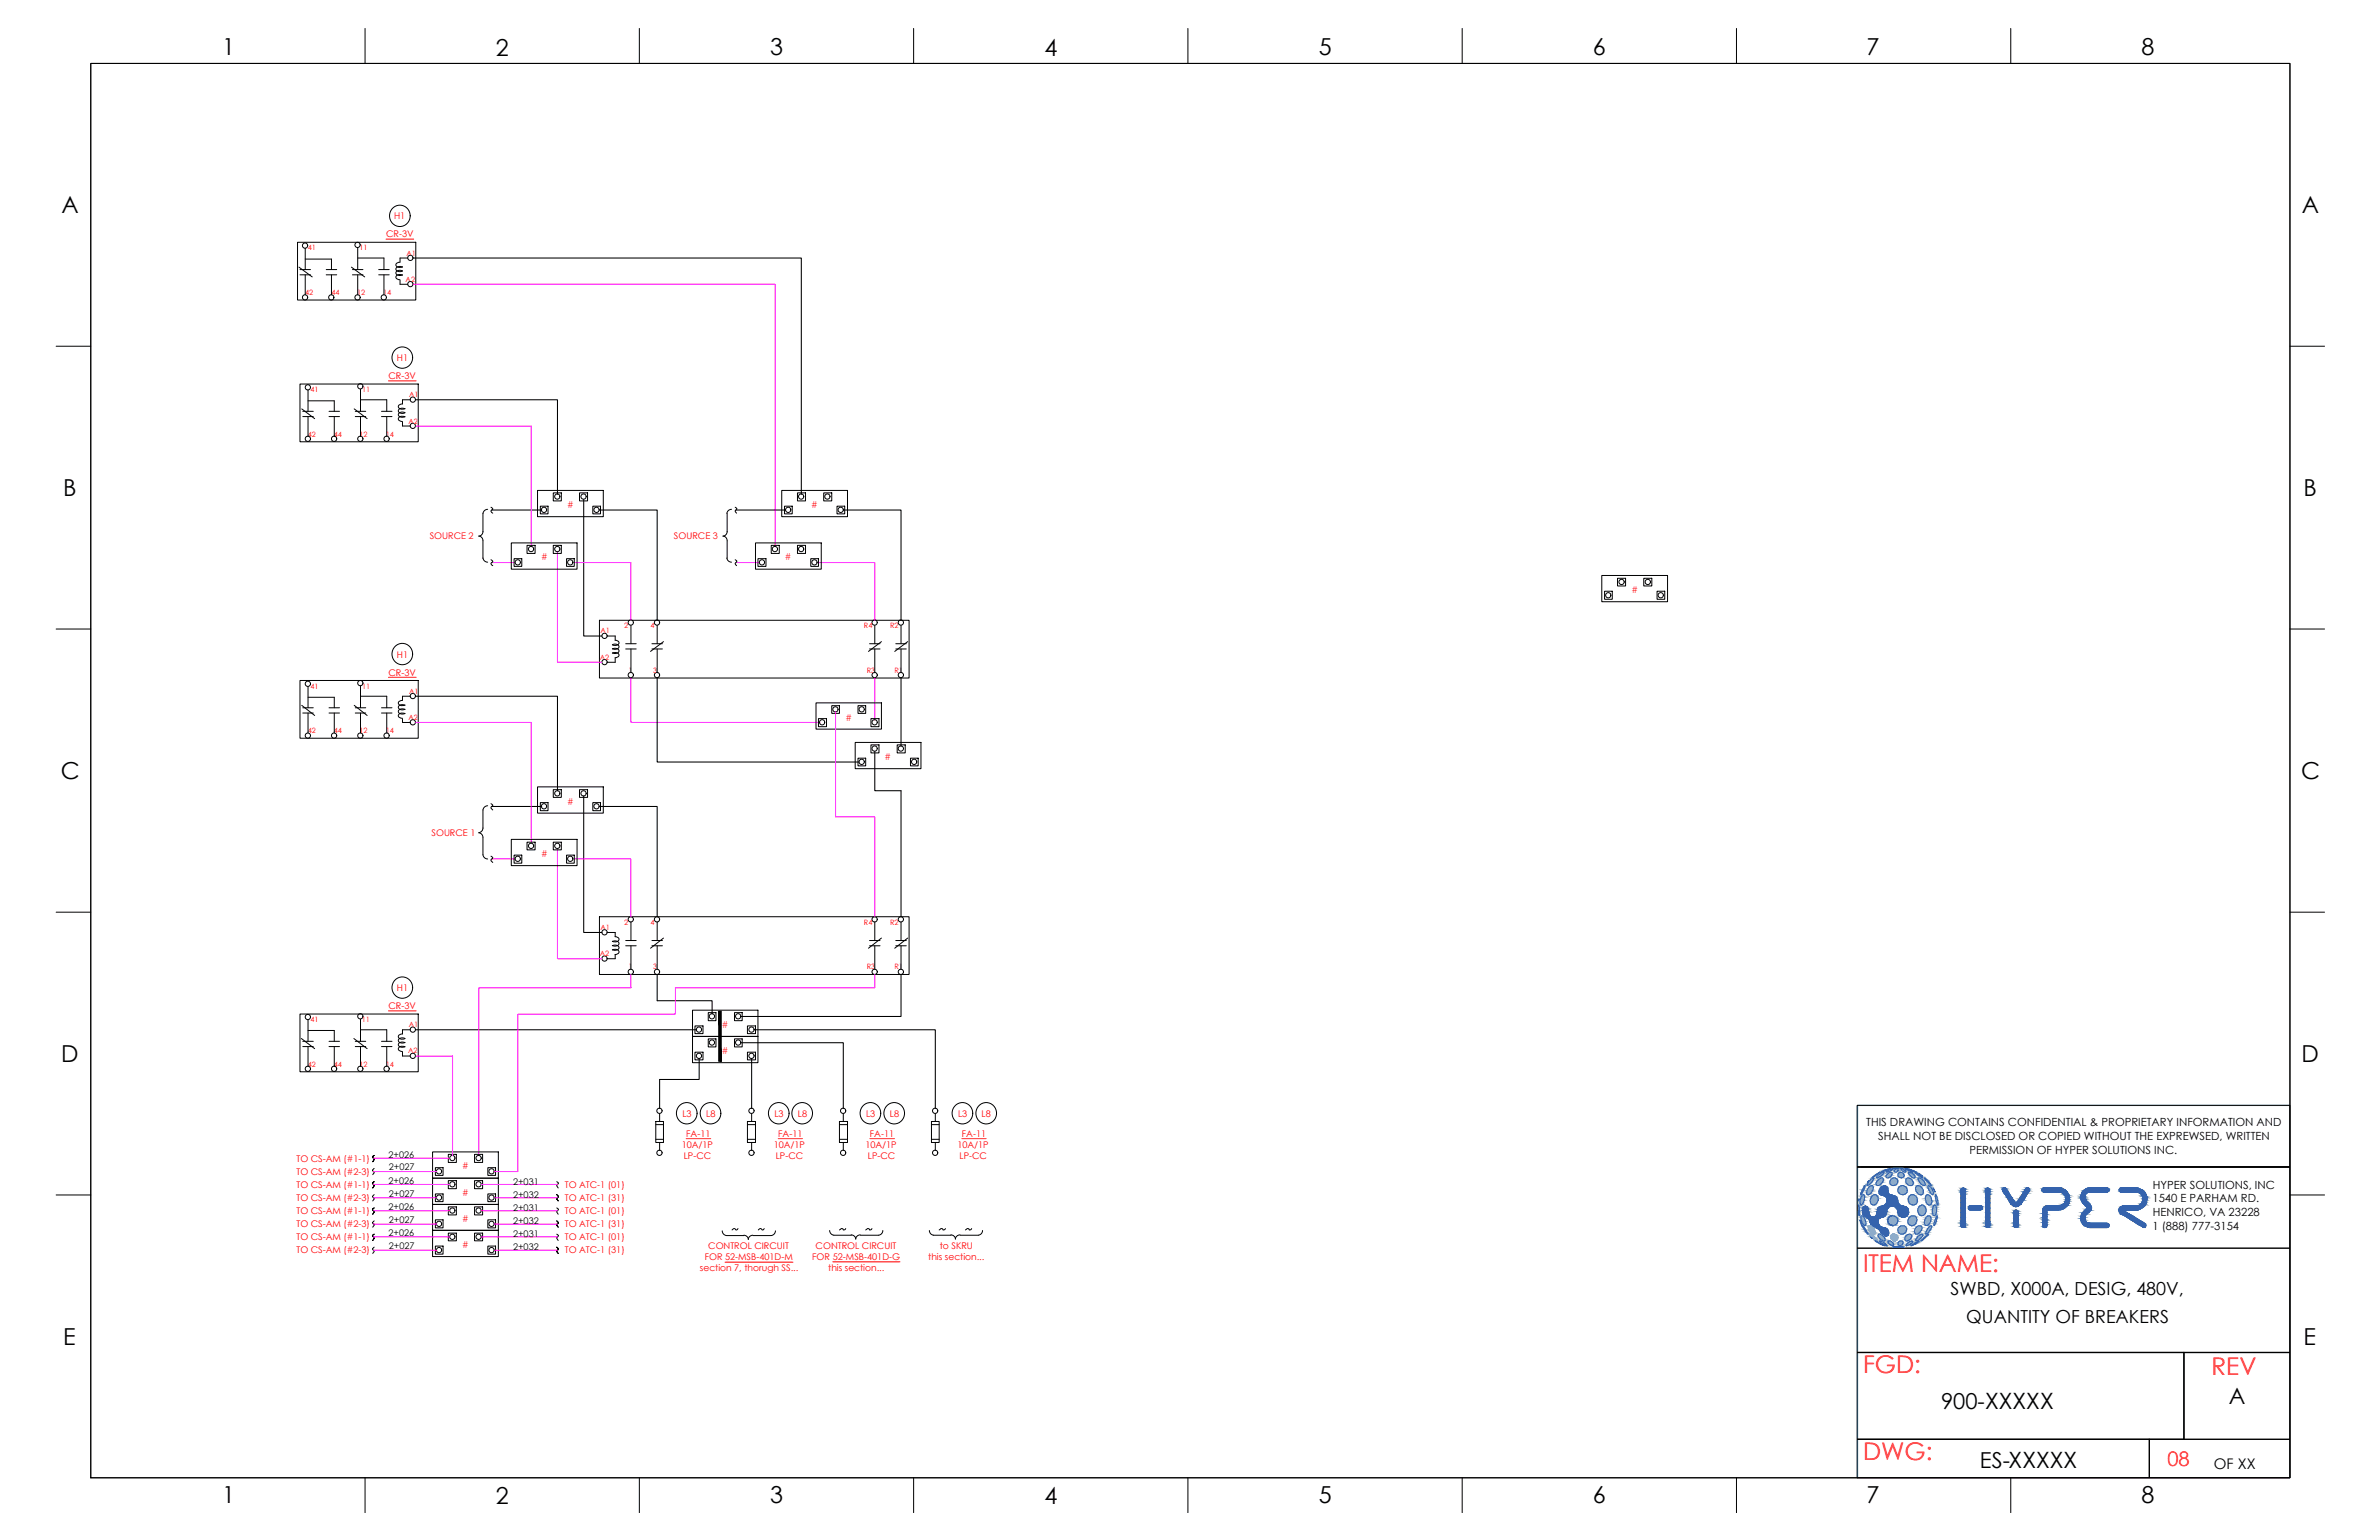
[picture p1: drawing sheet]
<svg xmlns="http://www.w3.org/2000/svg" width="432mm" height="279mm" viewBox="0 0 432 279" stroke-linecap="round" stroke-linejoin="round" font-family="sans-serif">
<defs><g id="words">
<g font-size="4.4" fill="#f00">
<text x="338.2" y="230.8">ITEM NAME:</text>
<text x="338.2" y="249.1">FGD:</text>
<text x="401.4" y="249.4">REV</text>
<text x="338.2" y="264.9">DWG:</text>
</g>
<g font-size="4.2">
<text x="40.4" y="10">1</text>
<text x="90" y="10.1">2</text>
<text x="139.8" y="10">3</text>
<text x="189.6" y="10.1">4</text>
<text x="239.4" y="10">5</text>
<text x="289.1" y="10">6</text>
<text x="338.8" y="10">7</text>
<text x="388.7" y="10">8</text>
<text x="11.1" y="38.7">A</text>
<text x="417.8" y="38.7">A</text>
<text x="11.5" y="90">B</text>
<text x="418.1" y="90">B</text>
<text x="11" y="141.3">C</text>
<text x="417.7" y="141.3">C</text>
<text x="11.1" y="192.7">D</text>
<text x="417.7" y="192.7">D</text>
<text x="11.5" y="244">E</text>
<text x="418.1" y="244">E</text>
<text x="40.4" y="272.7">1</text>
<text x="90" y="272.8">2</text>
<text x="139.8" y="272.7">3</text>
<text x="189.6" y="272.8">4</text>
<text x="239.4" y="272.7">5</text>
<text x="289.1" y="272.7">6</text>
<text x="338.8" y="272.7">7</text>
<text x="388.7" y="272.7">8</text>
</g>
<text font-size="4.1" x="404.5" y="254.7">A</text>
<g font-size="4">
<text x="352.3" y="255.7">900-XXXXX</text>
<text x="359.4" y="266.3">ES-XXXXX</text>
</g>
<text font-size="3.6" fill="#f00" x="393.4" y="266">08</text>
<g font-size="3.3">
<text x="354" y="235">SWBD, X000A, DESIG, 480V,</text>
<text x="356.9" y="240.1">QUANTITY OF BREAKERS</text>
</g>
<text font-size="2.7" x="401.8" y="266.5">OF XX</text>
<g font-size="2">
<text x="338.7" y="204.4">THIS DRAWING CONTAINS CONFIDENTIAL &amp; PROPRIETARY INFORMATION AND</text>
<text x="340.9" y="206.8">SHALL NOT BE DISCLOSED OR COPIED WITHOUT THE EXPREWSED, WRITTEN</text>
<text x="357.5" y="209.3">PERMISSION OF HYPER SOLUTIONS INC.</text>
<text x="390.7" y="215.7">HYPER SOLUTIONS, INC</text>
<text x="390.7" y="218.1">1540 E PARHAM RD.</text>
<text x="390.7" y="220.6">HENRICO, VA 23228</text>
<text x="390.7" y="223.2">1 (888) 777-3154</text>
</g>
<g font-size="1.7" fill="#f00">
<text x="71.5" y="39.8">H1</text>
<text x="70.1" y="43">CR-3V</text>
<text x="72" y="65.5">H1</text>
<text x="70.5" y="68.7">CR-3V</text>
<text x="103" y="92.2">#</text>
<text x="147.2" y="92.2">#</text>
<text x="78" y="97.9">SOURCE 2</text>
<text x="98.2" y="101.7">#</text>
<text x="122.3" y="97.9">SOURCE 3</text>
<text x="142.5" y="101.7">#</text>
<text x="296.1" y="107.6">#</text>
<text x="72" y="119.3">H1</text>
<text x="70.5" y="122.6">CR-3V</text>
<text x="153.4" y="130.8">#</text>
<text x="160.6" y="137.9">#</text>
<text x="103" y="146">#</text>
<text x="78.3" y="151.7">SOURCE 1</text>
<text x="98.2" y="155.5">#</text>
<text x="72" y="179.8">H1</text>
<text x="70.5" y="183">CR-3V</text>
<text x="131" y="186.5">#</text>
<text x="131" y="191.2">#</text>
<text x="123.9" y="202.6">L3</text>
<text x="128.2" y="202.6">L8</text>
<text x="140.6" y="202.6">L3</text>
<text x="144.8" y="202.6">L8</text>
<text x="157.2" y="202.6">L3</text>
<text x="161.5" y="202.6">L8</text>
<text x="173.9" y="202.6">L3</text>
<text x="178.1" y="202.6">L8</text>
<text x="123.7" y="208.2">10A/1P</text>
<text x="124.6" y="206.2">FA-11</text>
<text x="140.4" y="208.2">10A/1P</text>
<text x="141.3" y="206.2">FA-11</text>
<text x="157.1" y="208.2">10A/1P</text>
<text x="157.9" y="206.2">FA-11</text>
<text x="173.8" y="208.2">10A/1P</text>
<text x="174.6" y="206.2">FA-11</text>
<text x="53.8" y="215.5">TO CS-AM (#1-1)</text>
<text x="53.8" y="210.8">TO CS-AM (#1-1)</text>
<text x="53.8" y="213.1">TO CS-AM (#2-3)</text>
<text x="83.9" y="212.2">#</text>
<text x="102.5" y="215.5">TO ATC-1 (01)</text>
<text x="124.1" y="210.3">LP-CC</text>
<text x="140.8" y="210.3">LP-CC</text>
<text x="157.5" y="210.3">LP-CC</text>
<text x="174.1" y="210.3">LP-CC</text>
<text x="53.8" y="217.9">TO CS-AM (#2-3)</text>
<text x="53.8" y="220.3">TO CS-AM (#1-1)</text>
<text x="83.9" y="216.9">#</text>
<text x="83.9" y="221.7">#</text>
<text x="102.5" y="217.9">TO ATC-1 (31)</text>
<text x="102.5" y="220.3">TO ATC-1 (01)</text>
<text x="53.8" y="222.6">TO CS-AM (#2-3)</text>
<text x="53.8" y="225.1">TO CS-AM (#1-1)</text>
<text x="53.8" y="227.4">TO CS-AM (#2-3)</text>
<text x="83.9" y="226.5">#</text>
<text x="102.5" y="222.6">TO ATC-1 (31)</text>
<text x="102.5" y="225.1">TO ATC-1 (01)</text>
<text x="102.5" y="227.4">TO ATC-1 (31)</text>
<text x="128.6" y="226.6">CONTROL CIRCUIT</text>
<text x="148" y="226.6">CONTROL CIRCUIT</text>
<text x="170.6" y="226.6">to SKRU</text>
<text x="127" y="230.6">section 7, thorugh SS...</text>
<text x="127.9" y="228.6">FOR 52-MSB-401D-M</text>
<text x="147.4" y="228.6">FOR 52-MSB-401D-G</text>
<text x="150.3" y="230.6">this section...</text>
<text x="168.5" y="228.6">this section...</text>
</g>
<g font-size="1.7">
<text x="70.5" y="214.8">2+026</text>
<text x="70.5" y="210">2+026</text>
<text x="70.6" y="212.4">2+027</text>
<text x="93.1" y="215">2+031</text>
<text x="70.5" y="219.5">2+026</text>
<text x="70.6" y="217.1">2+027</text>
<text x="70.6" y="221.9">2+027</text>
<text x="93.1" y="217.3">2+032</text>
<text x="93.1" y="219.7">2+031</text>
<text x="70.5" y="224.3">2+026</text>
<text x="70.6" y="226.6">2+027</text>
<text x="93.1" y="222.1">2+032</text>
<text x="93.1" y="224.5">2+031</text>
<text x="93.1" y="226.8">2+032</text>
</g>
<g font-size="1.3" fill="#f00">
<text x="55.8" y="45.4">41</text>
<text x="65.2" y="45.4">11</text>
<text x="73.8" y="46.4">A1</text>
<text x="55.4" y="53.5">42</text>
<text x="60.2" y="53.5">44</text>
<text x="64.8" y="53.5">12</text>
<text x="69.6" y="53.5">14</text>
<text x="73.6" y="51.1">A2</text>
<text x="56.4" y="71.1">41</text>
<text x="65.8" y="71.1">11</text>
<text x="74.1" y="76.8">A2</text>
<text x="74.3" y="72">A1</text>
<text x="55.8" y="79.2">42</text>
<text x="60.6" y="79.2">44</text>
<text x="65.2" y="79.2">12</text>
<text x="70" y="79.2">14</text>
<text x="113.3" y="114">2</text>
<text x="118.1" y="114">4</text>
<text x="156.8" y="114">R4</text>
<text x="161.6" y="114">R2</text>
<text x="108.9" y="119.7">A2</text>
<text x="109" y="114.9">A1</text>
<text x="56.4" y="124.9">41</text>
<text x="65.8" y="124.9">11</text>
<text x="74.3" y="125.9">A1</text>
<text x="114.1" y="122.1">1</text>
<text x="118.6" y="122.1">3</text>
<text x="157.3" y="122.1">R3</text>
<text x="162.3" y="122.1">R1</text>
<text x="74.1" y="130.6">A2</text>
<text x="55.8" y="133">42</text>
<text x="60.6" y="133">44</text>
<text x="65.2" y="133">12</text>
<text x="70" y="133">14</text>
<text x="113.3" y="167.8">2</text>
<text x="118.1" y="167.8">4</text>
<text x="156.8" y="167.8">R4</text>
<text x="161.6" y="167.8">R2</text>
<text x="108.9" y="173.5">A2</text>
<text x="109" y="168.7">A1</text>
<text x="114.1" y="175.8">1</text>
<text x="118.6" y="175.8">3</text>
<text x="157.3" y="175.8">R3</text>
<text x="162.3" y="175.8">R1</text>
<text x="56.4" y="185.4">41</text>
<text x="65.7" y="185.4">11</text>
<text x="74.1" y="191.1">A2</text>
<text x="74.2" y="186.3">A1</text>
<text x="55.8" y="193.5">42</text>
<text x="60.6" y="193.5">44</text>
<text x="65.2" y="193.5">12</text>
<text x="70" y="193.5">14</text>
</g>
</g></defs>
<!-- layer: GRID -->
<path d="M415.6 200.5h-78.5v67.5" fill="none" stroke="#6ec1dd" stroke-width=".25"/>
<!-- layer: 0 -->
<g fill="none" stroke="#000" stroke-width=".18">
<path d="M16.5 11.5h399.1v256.6h-399.1zM66.3 5.2v6.3M116 5.2v6.3M165.8 5.2v6.3M215.6 5.2v6.3M265.4 5.2v6.3M315.2 5.2v6.3M365 5.2v6.3M54 44h21.5v10.4h-21.5zM54.3 48.5l2.4 1.7M54.4 48.9h2M54.4 49.9h2"/>
<path d="M55.4 47h4.8v1.9M55.4 45v3.9M55.4 49.9v3.6M59.2 48.9h1.9M59.2 49.9h1.9M60.2 49.9v3.6M63.8 48.5l2.4 1.7M64 48.9h1.9M64 49.9h1.9M64.9 46.8h4.8v2.1M64.9 44.9v4M64.9 49.9v3.6"/>
<path d="M68.7 48.9h1.9M68.7 49.9h1.9M69.7 49.9v3.6M72.6 47.6a.6 .6 0 0 0-.7 .5 .83 .83 0 0 0 1.2 .3M72.6 50.8v.8h1.4M73.1 48.5l-.3-.1a.55 .55 0 0 0-.7 0 .55 .55 0 0 0-.1 .7l.5 .2 .6-.1M73.1 49.2l-.3-.1a.55 .55 0 0 0-.7 0 .55 .55 0 0 0-.1 .7l.5 .2 .6-.1M73.1 49.9a.72 .72 0 0 0-1.2 .5l.1 .2 .6 .2M74 46.8h-1.4v.8M10.2 62.8h6.3M54.4 69.7h21.5v10.5h-21.5zM54.8 74.2l2.3 1.8"/>
<path d="M55 74.6h1.9M55 75.6h1.9M55.9 72.7h4.8v1.9M55.9 70.8v3.8M55.9 75.6v3.6M59.7 74.6h1.9M59.7 75.6h1.9M60.7 75.6v3.6M64.3 74.2l2.3 1.8M64.5 74.6h1.9M64.5 75.6h1.9M65.4 72.5h4.8v2.1"/>
<path d="M65.4 70.6v4M65.4 75.6v3.6M69.2 74.6h1.9M69.2 75.6h1.9M70.2 75.6v3.6M73 73.3a.6 .6 0 0 0-.7 .5 .83 .83 0 0 0 1.2 .3M73.1 76.5v.8h1.4M73.5 74.2l-.2-.1a.55 .55 0 0 0-.8 0 .55 .55 0 0 0 0 .8l.5 .1 .5-.1a.73 .73 0 0 0-1.2 .4 .88 .88 0 0 0 1.2 .3M73.5 75.6a.72 .72 0 0 0-1.2 .5l.2 .2 .5 .2M74.5 72.5h-1.4v.8M415.6 62.8h6.3M86.9 97.2a.86 .86 0 0 1 .8 .9v3.2"/>
<path d="M87.7 96.4a.86 .86 0 0 1-.8 .9M88.5 92.4a.86 .86 0 0 0-.8 .8v3.3M89.1 92l.3 .3-.3 .4 .3 .4M92.8 98.5h11.9v4.8h-11.9zM95.7 98.9h1.4v1.5h-1.4zM97.6 89h11.9v4.7h-11.9zM98.1 91.8h1.4v1.4h-1.4zM100.4 98.9h1.5v1.5h-1.5zM100.4 89.4h1.5v1.5h-1.5zM105.2 89.4h1.4v1.5h-1.4zM107.6 91.8h1.4v1.4h-1.4zM131.2 97.2a.86 .86 0 0 1 .8 .9v3.2"/>
<path d="M132 96.4a.86 .86 0 0 1-.8 .9M132 93.2v3.3M132.8 92.4a.86 .86 0 0 0-.9 .8M133.4 92l.4 .3-.4 .4 .3 .4M137.1 98.5h12v4.8h-12zM140 98.9h1.4v1.5h-1.4zM141.9 89h11.9v4.7h-11.9zM142.4 91.8h1.4v1.4h-1.4zM144.7 98.9h1.5v1.5h-1.5zM144.7 89.4h1.5v1.5h-1.5zM149.5 89.4h1.5v1.5h-1.5zM151.9 91.8h1.4v1.4h-1.4z"/>
<path d="M10.2 114.1h6.3M87.7 101.2a.86 .86 0 0 0 .8 .8M89.1 101.6l.3 .2-.3 .4 .3 .4M93.3 101.4h1.4v1.4h-1.4zM102.8 101.4h1.4v1.4h-1.4zM108.8 112.5h56.2v10.5h-56.2zM110.2 115.4h1.5v.8M111.1 117.7l.3-.1a.55 .55 0 0 1 .7 .1 .55 .55 0 0 1 .1 .7l-.5 .2-.6-.2M111.1 118.5a.72 .72 0 0 1 1.2 .5l-.1 .2-.6 .1M111.6 116.2a.6 .6 0 0 1 .8 .5 .83 .83 0 0 1-1.3 .3 .73 .73 0 0 1 1.2 .4 .88 .88 0 0 1-1.2 .3M111.7 119.4v.8h-1.5M113.6 116.8h1.9"/>
<path d="M113.6 117.7h1.9M114.5 113.5v3.3M114.5 117.7v4.4M118.3 116.8h1.9M118.3 117.7h1.9M119.3 113.5v3.3M119.3 117.7v4.4M120.4 116.4l-2.3 1.8M131.9 101.2a.86 .86 0 0 0 .9 .8M133.4 101.6l.4 .2-.4 .4 .3 .4M137.6 101.4h1.4v1.4h-1.4zM147.2 101.4h1.4v1.4h-1.4z"/>
<path d="M157.8 116.8h1.9M157.8 117.7h1.9M158.8 113.5v3.3M158.8 117.7v4.4M160 116.4l-2.4 1.8M162.6 116.8h1.9M162.6 117.7h1.9M163.5 113.5v3.3M163.5 117.7v4.4M164.7 116.4l-2.3 1.8M290.7 104.4h12v4.8h-12zM291.2 107.3h1.4v1.4h-1.4z"/>
<path d="M293.6 104.9h1.4v1.4h-1.4zM298.4 104.9h1.4v1.4h-1.4zM300.8 107.3h1.4v1.4h-1.4zM415.6 114.1h6.3M54.4 123.5h21.5v10.4h-21.5zM54.8 128l2.3 1.8M55 128.4h1.9M55 129.4h1.9M55.9 124.6v3.8M55.9 129.4v3.6M55.9 126.5h4.8v1.9M59.7 128.4h1.9"/>
<path d="M59.7 129.4h1.9M60.7 129.4v3.6M64.3 128l2.3 1.8M64.5 128.4h1.9M64.5 129.4h1.9M65.4 124.4v4M65.4 129.4v3.6M65.4 126.3h4.8v2.1M69.2 128.4h1.9M69.2 129.4h1.9M70.2 129.4v3.6M73 127.1a.6 .6 0 0 0-.7 .5 .83 .83 0 0 0 1.2 .3"/>
<path d="M73.1 130.4v.7h1.4M73.5 128l-.2-.1a.55 .55 0 0 0-.8 0 .55 .55 0 0 0 0 .7l.5 .2 .5-.1M73.5 128.7l-.2-.1a.55 .55 0 0 0-.8 .1 .55 .55 0 0 0 0 .7l.5 .2 .5-.2M73.5 129.5a.72 .72 0 0 0-1.2 .5l.2 .2 .5 .1M74.5 126.3h-1.4v.8M148.1 127.5h11.9v4.8h-11.9zM148.6 130.4h1.4v1.4h-1.4zM151 128h1.4v1.4h-1.4zM155.2 134.7h12v4.8h-12zM155.7 128h1.4v1.4h-1.4zM155.7 137.6h1.4v1.4h-1.4zM158.1 130.4h1.4v1.4h-1.4z"/>
<path d="M158.1 135.1h1.4v1.5h-1.4zM162.8 135.1h1.5v1.5h-1.5zM165.3 137.6h1.4v1.4h-1.4zM86.9 151.1a.86 .86 0 0 1 .8 .8M87.7 152v3.1a.86 .86 0 0 0 .8 .7M87.7 147v3.2a.86 .86 0 0 1-.8 .9M88.5 146.2a.86 .86 0 0 0-.8 .7M89.1 145.8l.3 .3-.3 .3v.2l.3 .4M89.1 155.3l.3 .3-.3 .4v.2l.3 .3M92.8 152.3h11.9v4.7h-11.9zM93.3 155.1h1.4v1.5h-1.4zM95.7 152.8h1.4v1.4h-1.4z"/>
<path d="M97.6 142.8h11.9v4.7h-11.9zM98.1 145.6h1.4v1.5h-1.4zM100.4 143.3h1.5v1.4h-1.5zM100.4 152.8h1.5v1.4h-1.5zM102.8 155.1h1.4v1.5h-1.4zM105.2 143.3h1.4v1.4h-1.4zM107.6 145.6h1.4v1.5h-1.4zM10.2 165.5h6.3M108.8 166.3h56.2v10.5h-56.2zM110.2 169.2h1.5v.7M111.1 170.8l.3-.1a.55 .55 0 0 1 .7 .1 .55 .55 0 0 1 .1 .7l-.5 .2-.6-.2M111.1 171.6l.3-.1a.55 .55 0 0 1 .7 .1 .55 .55 0 0 1 .1 .7l-.5 .1-.6-.1"/>
<path d="M111.1 172.3a.72 .72 0 0 1 1.2 .5l-.1 .2-.6 .2M111.6 169.9a.6 .6 0 0 1 .8 .6 .83 .83 0 0 1-1.3 .3M111.7 173.2v.7h-1.5M113.6 170.6h1.9M113.6 171.6h1.9M114.5 167.3v3.3M114.5 171.6v4.2M118.3 170.6h1.9M118.3 171.6h1.9M119.3 167.3v3.3M119.3 171.6v4.2M120.4 170.2l-2.3 1.8"/>
<path d="M157.8 170.6h1.9M157.8 171.6h1.9M158.8 167.3v3.3M158.8 171.6v4.2M160 170.2l-2.4 1.8M162.6 170.6h1.9M162.6 171.6h1.9M163.5 167.3v3.3M163.5 171.6v4.2M164.7 170.2l-2.3 1.8M415.6 165.5h6.3M54.4 184h21.5v10.5h-21.5z"/>
<path d="M54.7 188.4l2.4 1.9M55 188.9h1.9M55 189.9h1.9M55.9 185.1v3.8M55.9 189.9v3.6M55.9 187h4.8v1.9M59.7 188.9h1.9M59.7 189.9h1.9M60.7 189.9v3.6M64.2 188.4l2.4 1.9M64.5 188.9h1.9M64.5 189.9h1.9"/>
<path d="M65.4 184.9v4M65.4 189.9v3.6M65.4 186.8h4.8v2.1M69.2 188.9h1.9M69.2 189.9h1.9M70.2 189.9v3.6M73 187.6a.6 .6 0 0 0-.7 .5 .83 .83 0 0 0 1.2 .3M73.1 190.8v.8h1.4M73.5 188.4l-.2-.1a.55 .55 0 0 0-.8 .1 .55 .55 0 0 0 0 .7l.5 .1 .5-.1M73.5 189.2l-.2-.1a.55 .55 0 0 0-.8 0 .55 .55 0 0 0 0 .8l.5 .1 .5-.1M73.5 189.9a.72 .72 0 0 0-1.2 .5l.2 .2 .5 .2M74.5 186.8h-1.4v.8"/>
<path d="M125.7 183.3h11.9v4.7h-11.9zM125.7 188h11.9v4.8h-11.9zM126.1 186.1h1.5v1.4h-1.5zM126.1 190.9h1.5v1.4h-1.5zM128.6 183.7h1.3v1.5h-1.3zM128.6 188.5h1.3v1.4h-1.3zM133.3 183.7h1.4v1.5h-1.4zM133.3 188.5h1.4v1.4h-1.4zM135.7 186.1h1.4v1.4h-1.4zM135.7 190.9h1.4v1.4h-1.4zM10.2 216.8h6.3M67.7 214.5l.2-.1-.3 .2 .3 .6-.2 .3 .2-.3-.3-.6z"/>
<path d="M67.7 209.8l.2-.2-.3 .3 .3 .5-.2 .4 .2-.4-.3-.5zM67.7 219.3l.2-.1-.3 .2 .3 .5-.2 .4 .2-.4-.3-.5zM67.9 216.7l-.3 .4 .3 .3-.2 .5M67.9 212l-.3 .3 .3 .4-.2 .4M78.5 209h12v4.8h-12zM78.5 213.8h12v4.7h-12zM78.5 218.5h12v4.7h-12zM79 211.9h1.4v1.3h-1.4zM79 216.6h1.4v1.4h-1.4zM81.4 209.4h1.4v1.5h-1.4zM81.4 214.2h1.4v1.5h-1.4zM81.4 219h1.4v1.4h-1.4z"/>
<path d="M86.1 209.4h1.5v1.5h-1.5zM86.1 214.2h1.5v1.5h-1.5zM86.1 219h1.5v1.4h-1.5zM88.5 211.9h1.4v1.3h-1.4zM88.5 216.6h1.4v1.4h-1.4zM101.1 216.7l.3 .4-.3 .3 .2 .5-.2-.5 .3-.3zM101.1 214.4l.3 .2-.3 .4 .2 .5M101.1 219.2l.3 .2-.3 .4 .2 .5M119 203.5h1.4v3.8h-1.4zM119 204h1.4M119 206.7h1.4M119.7 202.1v1.4"/>
<path d="M119.7 207.3v1.4M135.7 203.5h1.4v3.8h-1.4zM135.7 204h1.4M135.7 206.7h1.4M136.4 202.1v1.4M136.4 207.3v1.4M152.4 203.5h1.4v3.8h-1.4zM152.4 204h1.4M152.4 206.7h1.4M153.1 202.1v1.4M153.1 207.3v1.4M169.1 203.5h1.4v3.8h-1.4z"/>
<path d="M169.1 204h1.4M169.1 206.7h1.4M169.8 202.1v1.4M169.8 207.3v1.4M337.1 211.7h78.5M415.6 216.8h6.3M67.7 224l.2-.1-.3 .3 .3 .5-.2 .4 .2-.4-.3-.5zM67.9 221.5l-.3 .3 .3 .4-.2 .4M67.9 226.3l-.3 .3 .3 .4-.2 .4M78.5 223.2h12v4.8h-12zM79 221.3h1.4v1.5h-1.4zM79 226.1h1.4v1.4h-1.4z"/>
<path d="M81.4 223.7h1.4v1.4h-1.4zM86.1 223.7h1.5v1.4h-1.5zM88.5 221.3h1.4v1.5h-1.4zM88.5 226.1h1.4v1.4h-1.4zM101.1 221.5l.3 .3-.3 .4 .2 .4-.2-.4 .3-.4zM101.1 226.3l.3 .3-.3 .4 .2 .4-.2-.4 .3-.4zM101.1 223.9l.3 .3-.3 .4 .2 .5M131.1 223.3a.86 .86 0 0 0 .7 .9h3.2M133.9 222.9l-.2 .3-.4-.3-.4 .3M135 224.1a.86 .86 0 0 1 .8 .8M136.6 224.1a.86 .86 0 0 0-.8 .8M138.7 222.9l-.2 .3-.4-.3-.5 .3"/>
<path d="M140.7 223.3a.86 .86 0 0 1-.7 .9h-3.3M150.6 223.2a.86 .86 0 0 0 .7 .9h3.2M153.5 222.9l-.3 .3-.2-.2a.43 .43 0 0 0-.6 .2M154.5 224a.86 .86 0 0 1 .8 .8M156.1 224a.86 .86 0 0 0-.8 .8M158.3 222.9l-.3 .3-.2-.2a.43 .43 0 0 0-.7 .2M160.2 223.2a.86 .86 0 0 1-.7 .9h-3.3M168.7 223.2a.86 .86 0 0 0 .7 .9h3.2M171.6 222.9l-.3 .3-.2-.2a.43 .43 0 0 0-.6 .2M172.6 224a.86 .86 0 0 1 .8 .8M174.2 224a.86 .86 0 0 0-.8 .8M174.3 224.1h3.3"/>
<path d="M176.4 222.9l-.3 .3-.2-.2a.43 .43 0 0 0-.7 .2M178.3 223.2a.86 .86 0 0 1-.7 .9M337.1 245.4h59.3v15.7h-59.3M66.3 268.1v6.4M116 268.1v6.4M165.8 268.1v6.4M215.6 268.1v6.4M265.4 268.1v6.4M315.2 268.1v6.4M365 268.1v6.4"/>
<circle cx="72.5" cy="39.2" r="1.91"/>
<circle cx="55.4" cy="54" r=".48"/>
<circle cx="55.4" cy="44.6" r=".48"/>
<circle cx="60.1" cy="54" r=".48"/>
<circle cx="64.9" cy="54" r=".48"/>
<circle cx="64.9" cy="44.4" r=".48"/>
<circle cx="69.7" cy="54" r=".48"/>
<circle cx="74.5" cy="46.8" r=".48"/>
<circle cx="74.5" cy="51.5" r=".48"/>
<circle cx="55.9" cy="79.6" r=".48"/>
<circle cx="55.9" cy="70.3" r=".48"/>
<circle cx="60.6" cy="79.6" r=".48"/>
<circle cx="65.4" cy="79.6" r=".48"/>
<circle cx="65.4" cy="70.1" r=".48"/>
<circle cx="70.2" cy="79.6" r=".48"/>
<circle cx="73" cy="64.9" r="1.91"/>
<circle cx="74.9" cy="77.3" r=".48"/>
<circle cx="74.9" cy="72.5" r=".48"/>
<circle cx="96.4" cy="99.6" r=".48"/>
<circle cx="98.7" cy="92.5" r=".48"/>
<circle cx="101.2" cy="90.1" r=".48"/>
<circle cx="101.2" cy="99.6" r=".48"/>
<circle cx="105.9" cy="90.1" r=".48"/>
<circle cx="108.3" cy="92.5" r=".48"/>
<circle cx="140.6" cy="99.6" r=".48"/>
<circle cx="143.1" cy="92.5" r=".48"/>
<circle cx="145.4" cy="90.1" r=".48"/>
<circle cx="145.4" cy="99.6" r=".48"/>
<circle cx="150.2" cy="90.1" r=".48"/>
<circle cx="152.6" cy="92.5" r=".48"/>
<circle cx="73" cy="118.7" r="1.91"/>
<circle cx="94" cy="102" r=".48"/>
<circle cx="103.5" cy="102" r=".48"/>
<circle cx="109.7" cy="115.4" r=".48"/>
<circle cx="114.5" cy="112.9" r=".48"/>
<circle cx="119.2" cy="112.9" r=".48"/>
<circle cx="138.3" cy="102" r=".48"/>
<circle cx="147.8" cy="102" r=".48"/>
<circle cx="158.7" cy="112.9" r=".48"/>
<circle cx="163.5" cy="112.9" r=".48"/>
<circle cx="291.9" cy="108" r=".48"/>
<circle cx="294.3" cy="105.6" r=".48"/>
<circle cx="299.1" cy="105.6" r=".48"/>
<circle cx="301.4" cy="108" r=".48"/>
<circle cx="55.9" cy="124.1" r=".48"/>
<circle cx="55.9" cy="133.5" r=".48"/>
<circle cx="60.6" cy="133.5" r=".48"/>
<circle cx="65.4" cy="133.5" r=".48"/>
<circle cx="65.4" cy="123.9" r=".48"/>
<circle cx="70.2" cy="133.5" r=".48"/>
<circle cx="74.9" cy="131" r=".48"/>
<circle cx="74.9" cy="126.3" r=".48"/>
<circle cx="109.7" cy="120.1" r=".48"/>
<circle cx="114.5" cy="122.5" r=".48"/>
<circle cx="119.2" cy="122.5" r=".48"/>
<circle cx="149.2" cy="131" r=".48"/>
<circle cx="151.6" cy="128.7" r=".48"/>
<circle cx="156.4" cy="128.7" r=".48"/>
<circle cx="156.4" cy="138.2" r=".48"/>
<circle cx="158.7" cy="135.8" r=".48"/>
<circle cx="158.7" cy="122.5" r=".48"/>
<circle cx="158.7" cy="131" r=".48"/>
<circle cx="163.5" cy="135.8" r=".48"/>
<circle cx="163.5" cy="122.5" r=".48"/>
<circle cx="165.9" cy="138.2" r=".48"/>
<circle cx="94" cy="155.8" r=".48"/>
<circle cx="96.4" cy="153.5" r=".48"/>
<circle cx="98.7" cy="146.3" r=".48"/>
<circle cx="101.2" cy="143.9" r=".48"/>
<circle cx="101.2" cy="153.5" r=".48"/>
<circle cx="103.5" cy="155.8" r=".48"/>
<circle cx="105.9" cy="143.9" r=".48"/>
<circle cx="108.3" cy="146.3" r=".48"/>
<circle cx="73" cy="179.2" r="1.91"/>
<circle cx="109.7" cy="169.1" r=".48"/>
<circle cx="109.7" cy="173.9" r=".48"/>
<circle cx="114.5" cy="176.3" r=".48"/>
<circle cx="114.5" cy="166.8" r=".48"/>
<circle cx="119.2" cy="176.3" r=".48"/>
<circle cx="119.2" cy="166.8" r=".48"/>
<circle cx="158.7" cy="166.8" r=".48"/>
<circle cx="158.7" cy="176.3" r=".48"/>
<circle cx="163.5" cy="166.8" r=".48"/>
<circle cx="163.5" cy="176.3" r=".48"/>
<circle cx="55.9" cy="184.5" r=".48"/>
<circle cx="55.9" cy="193.9" r=".48"/>
<circle cx="60.6" cy="193.9" r=".48"/>
<circle cx="65.4" cy="193.9" r=".48"/>
<circle cx="65.4" cy="184.4" r=".48"/>
<circle cx="70.2" cy="193.9" r=".48"/>
<circle cx="74.9" cy="186.8" r=".48"/>
<circle cx="74.9" cy="191.6" r=".48"/>
<circle cx="126.9" cy="191.6" r=".48"/>
<circle cx="126.9" cy="186.8" r=".48"/>
<circle cx="129.2" cy="189.1" r=".48"/>
<circle cx="129.2" cy="184.4" r=".48"/>
<circle cx="134" cy="189.1" r=".48"/>
<circle cx="134" cy="184.4" r=".48"/>
<circle cx="136.4" cy="191.6" r=".48"/>
<circle cx="136.4" cy="186.8" r=".48"/>
<circle cx="79.7" cy="212.5" r=".48"/>
<circle cx="79.7" cy="217.3" r=".48"/>
<circle cx="82.1" cy="214.9" r=".48"/>
<circle cx="82.1" cy="210.1" r=".48"/>
<circle cx="82.1" cy="219.6" r=".48"/>
<circle cx="86.9" cy="214.9" r=".48"/>
<circle cx="86.9" cy="210.1" r=".48"/>
<circle cx="86.9" cy="219.6" r=".48"/>
<circle cx="89.2" cy="217.3" r=".48"/>
<circle cx="89.2" cy="212.5" r=".48"/>
<circle cx="119.7" cy="209.2" r=".48"/>
<circle cx="119.7" cy="201.5" r=".48"/>
<circle cx="124.6" cy="202" r="1.91"/>
<circle cx="128.9" cy="202" r="1.91"/>
<circle cx="136.4" cy="209.2" r=".48"/>
<circle cx="136.4" cy="201.5" r=".48"/>
<circle cx="141.3" cy="202" r="1.91"/>
<circle cx="145.6" cy="202" r="1.91"/>
<circle cx="153" cy="209.2" r=".48"/>
<circle cx="153" cy="201.5" r=".48"/>
<circle cx="158" cy="202" r="1.91"/>
<circle cx="162.3" cy="202" r="1.91"/>
<circle cx="169.7" cy="209.2" r=".48"/>
<circle cx="169.7" cy="201.5" r=".48"/>
<circle cx="174.7" cy="202" r="1.91"/>
<circle cx="179" cy="202" r="1.91"/>
<circle cx="79.7" cy="222" r=".48"/>
<circle cx="79.7" cy="226.8" r=".48"/>
<circle cx="82.1" cy="224.4" r=".48"/>
<circle cx="86.9" cy="224.4" r=".48"/>
<circle cx="89.2" cy="222" r=".48"/>
<circle cx="89.2" cy="226.8" r=".48"/>
</g>
<!-- layer: TEXT -->
<path d="M70.1 43.4h5M70.5 69.1h5M70.5 122.9h5M70.5 183.4h5M124.6 206.6h4.4M141.3 206.6h4.3M157.9 206.6h4.4M174.6 206.6h4.4M131.6 229h12.3M151.2 228.9h12.2" fill="none" stroke="#f00" stroke-width=".18"/>
<!-- layer: WIRE - 120P-BLK -->
<g fill="none" stroke="#000" stroke-width=".19">
<path d="M89.2 92.5h9.1M133.6 92.5h9M119.3 123v15.3h36.6M158.8 136.3v7.2h4.7v22.8M163.5 123v12.4M89.2 146.3h9.1M119.3 176.8v4.8h10v2.4M163.5 176.8v7.6h-29M75.5 186.8h50.9M126.9 192v3.8h-7.2v5.3M134.5 189.2h18.6v11.9M136.4 192v9.1"/>
<path d="M136.9 186.8h32.9v14.3"/>
</g>
<!-- layer: WIRE - 120N-WHT -->
<g fill="none" stroke="#f0f" stroke-width=".19">
<path d="M75 51.6h65.7v47.6M75.5 77.3h20.9v21.9M89.2 102.1h4.4M101.2 100.2v20h8M104 102.1h10.5v10.4M133.6 102.1h4.2M148.3 102.1h10.5v10.4M75.5 131.1h20.9v21.9M114.5 123v8.1h34.3M151.7 129.2v19h7.1v18.1M158.8 123v7.6M89.2 155.8h4.4"/>
<path d="M101.2 153.9v20h8M104 155.8h10.5v10.5M114.5 176.8v2.4h-27.6v30.5M158.8 176.8v2.4h-36.2v4.8h-28.6v28.5h-4.2M75.5 191.6h6.6v18.1M67.8 217.3h11.5M67.8 214.9h13.8M67.8 210.1h13.8M67.8 212.5h11.5M67.8 219.7h13.8M87.3 214.9h13.9M87.3 219.7h13.9"/>
<path d="M89.8 217.3h11.4M67.8 222.1h11.5M67.8 226.8h11.5M67.8 224.4h13.8M87.3 224.4h13.9M89.8 222.1h11.4M89.8 226.8h11.4"/>
</g>
<!-- layer: WIRE - 24-_BLK -->
<path d="M75 46.8h70.4v42.9M75.5 72.5h25.7v17.2M105.9 90.6v24.8h3.3M108.8 92.5h10.5v20M153.1 92.5h10.4v20M75.5 126.3h25.7v17.2M105.9 144.4v24.8h3.3M108.8 146.3h10.5v20" fill="none" stroke="#000" stroke-width=".19"/>
<!-- layer: 0 -->
<path d="M130.5 183.5l.4 9v-9zM130.5 183.5l.4 9h-.4z" fill="#000" stroke="#000" stroke-width=".18"/>
<!-- layer: REGULAR_LINE -->
<path d="M337.1 211.7h78.5M337.1 226.5h78.5M337.1 245.4h78.5M396.4 245.4v15.7M337.1 261.1h78.5M390.1 261.1v6.9" fill="none" stroke="#000" stroke-width=".25"/>
<!-- layer: DEVICE -->
<path d="M337.1 211.7h78.5" fill="none" stroke="#000" stroke-width=".18"/>
<g fill="#3563ad" stroke="#3563ad" stroke-width=".18">
<path d="M341.8 215.2h.4z"/>
<path d="M338.5 218.8h.2z"/>
<path d="M341.2 218.9h1.9z"/>
<path d="M345.3 220.8l.1 .1z"/>
<path d="M345.3 220.8h.4z"/>
<path d="M339.6 222.1h1.4z"/>
<path d="M342 224.2h.5z"/>
<path d="M365.7 219.6h.4z"/>
<path d="M365.6 222.5h.6l-.1 .1z"/>
<path d="M356.1 215.6h.4z"/>
<path d="M356 222.5h.6l-.1 .1z"/>
<path d="M360.6 215.6h.4z"/>
<path d="M360.4 222.5h.7l-.1 .1z"/>
<path d="M367.9 215.5h.2z"/>
<path d="M366 218.1h1z"/>
<path d="M365.9 218.9h.1z"/>
<path d="M370.9 222.6h.5z"/>
<path d="M387.9 218.8h1.3z"/>
<path d="M389 222.6h.3z"/>
<path d="M389 222.6l.2 .1z"/>
<path d="M377.7 217.4h.7z"/>
<path d="M378.4 219.7h1z"/>
<path d="M379 222.6h3.6z"/>
<path d="M379.2 222.7h3.3z"/>
<path d="M341.8 215.2h.6zM341.7 215.2h.7z"/>
<path d="M341.7 215.2l.7 .1zM341.7 215.2l.7 .1z"/>
<path d="M341.7 215.3l.8 .1-.1-.1zM341.5 215.4l.2-.1 .8 .1zM341.5 215.4h1zM341.5 215.4h1z"/>
<path d="M341.5 215.4l1.1 .1-.1-.1zM341.3 215.5l.2-.1 1.1 .1z"/>
<path d="M341.3 215.5l1.4 .2-.1-.2zM341.3 215.5l1.4 .2h-1.4z"/>
<path d="M341.3 215.7l1.4 .1v-.1zM341.3 215.7l1.4 .1h-1.5z"/>
<path d="M341.2 215.8l1.5 .2v-.2zM341.2 215.8l1.5 .2h-1.6z"/>
<path d="M341.1 216h1.6zM341.1 216h1.6z"/>
<path d="M341.1 216l1.6 .2v-.2zM341.1 216l1.6 .2h-1.7z"/>
<path d="M341 216.2l1.7 .2v-.2zM341 216.2l1.7 .2h-1.6z"/>
<path d="M341.1 216.4l1.7 .1-.1-.1zM341.1 216.4l1.7 .1h-1.7z"/>
<path d="M341.1 216.5l1.8 .1-.1-.1zM341.1 216.5l1.8 .1h-1.7z"/>
<path d="M341.2 216.6l1.7 .1zM341.2 216.6l1.7 .1z"/>
<path d="M341.2 216.7l1.9 .1-.2-.1zM341.2 216.7l1.9 .1h-1.7z"/>
<path d="M341.4 216.8h1.8zM341.4 216.8h1.8z"/>
<path d="M341.4 216.8l2.1 .1zM341.4 216.8l2.1 .1zM341.7 216.9h1.8zM341.7 216.9h1.8z"/>
<path d="M341.7 216.9h2zM341.7 216.9h2z"/>
<path d="M341.9 216.9h1.9zM341.9 216.9h1.9z"/>
<path d="M341.9 216.9l2 .1zM341.9 216.9l2 .1z"/>
<path d="M342.1 217l1.9 .1zM342.1 217l1.9 .1z"/>
<path d="M342.2 217.1l2.1 .1-.3-.1zM342.2 217.1l2.1 .1h-1.9zM342.4 217.2h1.9zM342.4 217.2h1.9z"/>
<path d="M342.4 217.2l2 .3-.1-.3zM342.4 217.2l2 .3h-1.9zM342.5 217.5h1.9zM342.5 217.5h1.9z"/>
<path d="M342.5 217.5l2 .3-.1-.3zM342.5 217.5l2 .3h-2z"/>
<path d="M342.5 217.8h2zM342.5 217.8h2z"/>
<path d="M342.5 217.8l2 .3v-.3zM342.5 217.8l2 .3h-2z"/>
<path d="M342.5 218.1l2 .1v-.1zM342.5 218.1l2 .1h-2.1z"/>
<path d="M342.4 218.2l2.2 .1-.1-.1zM342.4 218.2l2.2 .1h-2.2z"/>
<path d="M342.4 218.3l2.4 .2-.2-.2zM342.4 218.3l2.4 .2h-2.6z"/>
<path d="M342.2 218.5l2.6 .1zM342.2 218.5l2.6 .1z"/>
<path d="M342.2 218.6l2.8 .1-.2-.1zM341.9 218.7l.3-.1 2.8 .1z"/>
<path d="M341.9 218.7h3.2zM341.9 218.7h3.2z"/>
<path d="M341.9 218.7l3.6 .1-.4-.1zM341.5 218.8l.4-.1 3.6 .1z"/>
<path d="M343.4 218.8h2.1zM343.4 218.8h2.1z"/>
<path d="M341.5 218.8h1.9zM341.5 218.8h1.9z"/>
<path d="M338.5 218.8l.3 .1zM338.4 218.9h.4z"/>
<path d="M343.4 218.8l2.4 .1zM343.4 218.8l2.4 .1zM343.8 218.9h2zM343.8 218.9h2z"/>
<path d="M338.4 218.9h.4zM338.3 218.9h.5z"/>
<path d="M341.5 218.8h1.9zM341.2 218.9h1.9zM341.2 218.9h1.9z"/>
<path d="M338.3 218.9l.6 .1-.1-.1zM338.3 218.9l.6 .1h-.7z"/>
<path d="M343.8 218.9l2.2 .1-.2-.1zM343.8 218.9l2.2 .1h-1.9z"/>
<path d="M338.2 219h.7zM338.2 219h.7z"/>
<path d="M344.1 219l2 .1zM344.1 219l2 .1z"/>
<path d="M341.2 218.9l1.5 .2 .4-.2zM340.9 219.1l.3-.2 1.5 .2z"/>
<path d="M340.9 219.1l1.8 .1zM340.9 219.1l1.8 .1z"/>
<path d="M338.2 219l.8 .2-.1-.2zM338.2 219l.8 .2h-.9z"/>
<path d="M338.1 219.2h1zM338.1 219.2h1z"/>
<path d="M344.1 219.1l2.2 .2-.2-.2zM344.1 219.1l2.2 .2h-2zM344.3 219.3h2zM344.3 219.3h2z"/>
<path d="M340.9 219.2l1.6 .2 .2-.2zM340.9 219.2l1.6 .2h-1.7zM340.8 219.4h1.7zM340.8 219.4h1.7z"/>
<path d="M344.3 219.3l2.1 .2-.1-.2zM344.3 219.3l2.1 .2h-2z"/>
<path d="M338.1 219.2l1 .3v-.3zM338.1 219.2l1 .3h-1.1z"/>
<path d="M344.4 219.5h2zM344.4 219.5h2z"/>
<path d="M338 219.5l1.1 .1v-.1zM338 219.5l1.1 .1h-1.1z"/>
<path d="M340.8 219.4l1.7 .5v-.5zM340.8 219.4l1.7 .5h-1.8z"/>
<path d="M338 219.6l1.2 .3-.1-.3zM338 219.6l1.2 .3h-1.2z"/>
<path d="M344.4 219.5l2 .4v-.4zM344.4 219.5l2 .4h-1.9zM344.5 219.9h1.9zM344.5 219.9h1.9z"/>
<path d="M344.5 219.9l1.9 .1v-.1zM344.5 219.9l1.9 .1h-1.9z"/>
<path d="M344.5 220h1.9zM344.5 220h1.9z"/>
<path d="M338 219.9l1.2 .1v-.1zM338 219.9l1.2 .1h-1.2z"/>
<path d="M344.5 220l1.9 .2v-.2zM344.5 220l1.9 .2h-1.9z"/>
<path d="M340.7 219.9l1.7 .3 .1-.3zM340.7 219.9l1.7 .3h-1.8z"/>
<path d="M338 220l1.2 .2v-.2zM338 220l1.2 .2h-1.1z"/>
<path d="M340.6 220.2h1.8zM340.6 220.2h1.8z"/>
<path d="M344.5 220.2l1.8 .2 .1-.2zM344.5 220.2l1.8 .2h-1.7z"/>
<path d="M338.1 220.2l1.3 .2-.2-.2zM338.1 220.2l1.3 .2h-1.2z"/>
<path d="M344.6 220.4h1.7zM344.6 220.4h1.6z"/>
<path d="M340.6 220.2l1.6 .3 .2-.3zM340.6 220.2l1.6 .3h-1.7z"/>
<path d="M338.2 220.4l1.2 .1v-.1zM338.2 220.4l1.2 .1h-1.2z"/>
<path d="M340.5 220.5h1.7zM340.5 220.5h1.7z"/>
<path d="M344.6 220.4l1.5 .1 .1-.1zM344.6 220.4l1.5 .1h-1.3z"/>
<path d="M344.8 220.5l1.2 .2 .1-.2zM344.8 220.5l1.2 .2h-1.2z"/>
<path d="M338.2 220.5l1.4 .2-.2-.2zM338.2 220.5l1.4 .2h-1.3z"/>
<path d="M344.8 220.7h1.2zM344.8 220.7h1.1z"/>
<path d="M340.5 220.5l1.5 .2 .2-.2zM340.3 220.7l.2-.2 1.5 .2z"/>
<path d="M340.3 220.7h1.6zM340.3 220.7h1.7z"/>
<path d="M338.3 220.7h1.4zM338.3 220.7h1.4z"/>
<path d="M345 220.7h.9zM345 220.7l.7 .1z"/>
<path d="M338.4 220.7l1.5 .1zM338.4 220.7l1.5 .1z"/>
<path d="M345.1 220.8h.6zM345.1 220.8h.6z"/>
<path d="M340.3 220.7l1.3 .2 .3-.2zM339.9 220.9l.4-.2 1.3 .2z"/>
<path d="M339.9 220.9h1.7zM339.9 220.9h1.7z"/>
<path d="M338.5 220.8l1.4 .1zM338.5 220.8l1.4 .1z"/>
<path d="M338.5 220.9h3.1zM338.5 220.9h2.9z"/>
<path d="M338.7 220.9h2.7zM338.7 220.9h2.6z"/>
<path d="M338.8 220.9h2.5zM338.8 220.9l2.4 .1z"/>
<path d="M338.9 221l2.1 .1 .2-.1zM338.9 221l2.1 .1h-1.9zM339.1 221.1h1.9zM339.1 221.1h1.9z"/>
<path d="M339.1 221.1l1.8 .3 .1-.3zM339.1 221.1l1.8 .3h-1.6zM339.3 221.4h1.6zM339.3 221.4h1.6z"/>
<path d="M339.3 221.4l1.6 .4v-.4zM339.3 221.4l1.6 .4h-1.5z"/>
<path d="M339.4 221.8h1.5zM339.4 221.8h1.5zM339.4 221.8h1.5zM339.4 221.8h1.5z"/>
<path d="M339.4 221.8l1.6 .3-.1-.3zM339.4 221.8l1.6 .3h-1.4zM339.6 222.1h1.4z"/>
<path d="M339.6 222.1l1.6 .4-.2-.4zM339.6 222.1l1.6 .4h-1.4zM339.8 222.5h1.4zM339.8 222.5h1.4z"/>
<path d="M339.8 222.5l1.6 .1-.2-.1zM339.8 222.5l1.6 .1h-1.5z"/>
<path d="M339.9 222.6h1.6zM339.9 222.6h1.6z"/>
<path d="M340.1 222.6h1.5zM340.1 222.6h1.5z"/>
<path d="M340.1 222.6l1.7 .1zM340.1 222.6l1.7 .1zM340.3 222.7h1.5zM340.3 222.7h1.5z"/>
<path d="M340.3 222.7l1.9 .1zM340.3 222.7l1.9 .1zM340.6 222.8h1.6zM340.6 222.8h1.6z"/>
<path d="M340.6 222.8l1.9 .2-.3-.2zM340.6 222.8l1.9 .2h-1.6zM340.9 223h1.6zM340.9 223h1.6z"/>
<path d="M340.9 223l1.8 .2-.2-.2zM340.9 223l1.8 .2h-1.5zM341.2 223.2h1.5zM341.2 223.2h1.5z"/>
<path d="M341.2 223.2l1.6 .3-.1-.3zM341.2 223.2l1.6 .3h-1.5zM341.3 223.5h1.5zM341.3 223.5h1.5zM341.3 223.5h1.5zM341.3 223.5h1.5z"/>
<path d="M341.3 223.5l1.5 .3v-.3zM341.3 223.5l1.5 .3h-1.3zM341.5 223.8h1.3zM341.5 223.8h1.3z"/>
<path d="M341.5 223.8l1.2 .2 .1-.2zM341.5 223.8l1.2 .2h-1z"/>
<path d="M341.7 224h1zM341.7 224l1 .1z"/>
<path d="M341.7 224.1h1zM341.7 224.1l.9 .1z"/>
<path d="M341.8 224.2h.8zM341.8 224.2h.7z"/>
<path d="M341.9 224.2h.6zM341.9 224.2h.6z"/>
<path d="M342 224.2l.4 .1zM342.1 224.3h.3z"/>
<path d="M365.7 219.6l.5 .1-.1-.1zM365.7 219.6l.5 .1h-.6z"/>
<path d="M365.6 219.7l.7 .2-.1-.2zM365.6 219.7l.7 .2h-.8z"/>
<path d="M365.5 219.9h.8zM365.5 219.9h.8z"/>
<path d="M365.5 219.9l.8 .1zM365.5 219.9l.8 .1z"/>
<path d="M365.5 220l.8 .2v-.2zM365.5 220l.8 .2h-.8z"/>
<path d="M365.5 220.2l.8 .3v-.3zM365.5 220.2l.8 .3h-.8z"/>
<path d="M365.5 220.5l.8 .6v-.6zM365.5 220.5l.8 .6h-.8z"/>
<path d="M365.5 221.1l.8 .7v-.7zM365.5 221.1l.8 .7h-.8z"/>
<path d="M365.5 221.8l.8 .3v-.3zM365.5 221.8l.8 .3h-.8z"/>
<path d="M365.5 222.1l.8 .2v-.2zM365.5 222.1l.8 .2h-.8z"/>
<path d="M365.5 222.3l.8 .1v-.1zM365.5 222.3l.8 .1h-.8zM365.5 222.4h.8zM365.5 222.4h.8z"/>
<path d="M365.5 222.4l.7 .1 .1-.1zM365.5 222.4l.7 .1h-.6z"/>
<path d="M365.6 222.5l.1 .1h.4zM365.7 222.6h.4z"/>
<path d="M356.1 215.6l.5 .1-.1-.1zM356.1 215.6l.5 .1h-.6z"/>
<path d="M356 215.7l.7 .2-.1-.2zM356 215.7l.7 .2h-.8z"/>
<path d="M355.9 215.9h.8zM355.9 215.9h.8z"/>
<path d="M355.9 215.9l.8 .1zM355.9 215.9l.8 .1z"/>
<path d="M355.9 216l.8 .2v-.2zM355.9 216l.8 .2h-.8z"/>
<path d="M355.9 216.2l.8 .2v-.2zM355.9 216.2l.8 .2h-.8z"/>
<path d="M355.9 216.4l.8 .3v-.3zM355.9 216.4l.8 .3h-.8z"/>
<path d="M355.9 216.7l.8 .7v-.7zM355.9 216.7l.8 .7h-.8z"/>
<path d="M355.9 217.4l.8 .8v-.8zM355.9 217.4l.8 .8h-.8z"/>
<path d="M355.9 218.2l.8 1v-1zM355.9 218.2l.8 1h-.8z"/>
<path d="M355.9 219.2l.8 .8v-.8zM355.9 219.2l.8 .8h-.8z"/>
<path d="M355.9 220l.8 .9v-.9zM355.9 220l.8 .9h-.8z"/>
<path d="M355.9 220.9l.8 .7v-.7zM355.9 220.9l.8 .7h-.8z"/>
<path d="M355.9 221.6l.8 .3v-.3zM355.9 221.6l.8 .3h-.8z"/>
<path d="M355.9 221.9l.8 .2v-.2zM355.9 221.9l.8 .2h-.8z"/>
<path d="M355.9 222.1l.8 .2v-.2zM355.9 222.1l.8 .2h-.8z"/>
<path d="M355.9 222.3h.8zM355.9 222.3h.8z"/>
<path d="M355.9 222.3l.8 .1zM355.9 222.3l.8 .1z"/>
<path d="M355.9 222.4l.7 .1 .1-.1zM355.9 222.4l.7 .1h-.6z"/>
<path d="M356 222.5l.1 .1h.4zM356.1 222.6h.4z"/>
<path d="M360.6 215.6l.5 .1-.1-.1zM360.4 215.7l.2-.1 .5 .1z"/>
<path d="M360.4 215.7l.7 .2v-.2zM360.4 215.7l.7 .2h-.7z"/>
<path d="M360.4 215.9h.8zM360.4 215.9h.8z"/>
<path d="M360.4 215.9l.8 .1zM360.4 215.9l.8 .1z"/>
<path d="M360.4 216l.8 .2v-.2zM360.4 216l.8 .2h-.8z"/>
<path d="M360.4 216.2l.8 .2v-.2zM360.4 216.2l.8 .2h-.8z"/>
<path d="M360.4 216.4l.8 .3v-.3zM360.4 216.4l.8 .3h-.8z"/>
<path d="M360.4 216.7l.8 .7v-.7zM360.4 216.7l.8 .7h-.8z"/>
<path d="M360.4 217.4l.8 .8v-.8zM360.4 217.4l.8 .8h-.8z"/>
<path d="M360.4 218.2l.8 1v-1zM360.4 218.2l.8 1h-.8z"/>
<path d="M360.4 219.2l.8 .8v-.8zM360.4 219.2l.8 .8h-.8z"/>
<path d="M360.4 220l.8 .9v-.9zM360.4 220l.8 .9h-.8z"/>
<path d="M360.4 220.9l.8 .7v-.7zM360.4 220.9l.8 .7h-.8z"/>
<path d="M360.4 221.6l.8 .3v-.3zM360.4 221.6l.8 .3h-.8z"/>
<path d="M360.4 221.9l.8 .2v-.2zM360.4 221.9l.8 .2h-.8z"/>
<path d="M360.4 222.1l.8 .2v-.2zM360.4 222.1l.8 .2h-.8z"/>
<path d="M360.4 222.3h.8zM360.4 222.3h.8z"/>
<path d="M360.4 222.3h.8zM360.4 222.3l.7 .1z"/>
<path d="M360.4 222.4l.7 .1v-.1zM360.4 222.4l.7 .1h-.7z"/>
<path d="M360.4 222.5l.6 .1zM360.6 222.6h.4z"/>
<path d="M357.7 218.8h1.8zM357.5 218.8h2z"/>
<path d="M357.5 218.8h2.2zM357.4 218.8h2.3z"/>
<path d="M357.4 218.8l2.3 .1zM357.4 218.8l2.3 .1z"/>
<path d="M357.3 218.9l2.5 .1-.1-.1zM357.3 218.9l2.5 .1h-2.5z"/>
<path d="M357.3 219l2.5 .1zM357.3 219l2.5 .1z"/>
<path d="M357.3 219.1l2.5 .1v-.1zM357.3 219.1l2.5 .1h-2.5z"/>
<path d="M357.3 219.2l2.5 .1zM357.3 219.2l2.5 .1z"/>
<path d="M357.3 219.3l2.5 .1v-.1zM357.3 219.3l2.5 .1h-2.5z"/>
<path d="M357.3 219.4h2.5zM357.3 219.4l2.3 .1z"/>
<path d="M357.4 219.5h2.2zM357.4 219.5h2.2z"/>
<path d="M357.6 219.5h1.8zM357.6 219.5h2z"/>
<path d="M363.8 215.5h.1zM363.6 215.5h.3z"/>
<path d="M363.6 215.5h.4zM363.6 215.5h.4z"/>
<path d="M367.9 215.5h.3zM367.8 215.5h.4z"/>
<path d="M367.8 215.5l.5 .2-.1-.2zM367.8 215.5l.5 .2h-.6z"/>
<path d="M363.6 215.5l.5 .2-.1-.2zM363.5 215.7l.1-.2 .5 .2zM363.5 215.7h.6zM363.5 215.7h.6z"/>
<path d="M367.7 215.7h.6zM367.7 215.7h.6z"/>
<path d="M363.5 215.7h.6zM363.5 215.7h.6z"/>
<path d="M367.7 215.7h.6zM367.7 215.7h.6z"/>
<path d="M363.5 215.7l.7 .1zM363.5 215.7l.7 .1z"/>
<path d="M363.4 215.8l.8 .1zM363.4 215.8l.8 .1z"/>
<path d="M367.6 215.7l.8 .2-.1-.2zM367.6 215.7l.8 .2h-.8zM367.6 215.9h.8zM367.6 215.9h.8z"/>
<path d="M363.4 215.9l.9 .1-.1-.1zM363.4 215.9l.9 .1h-.8zM363.5 216h.8zM363.5 216h.8z"/>
<path d="M367.6 215.9l.7 .1 .1-.1zM367.6 215.9l.7 .1h-.9zM367.4 216h.9zM367.4 216h.9z"/>
<path d="M363.5 216h.9zM363.5 216h.9z"/>
<path d="M367.4 216h.9zM367.4 216l.9 .1z"/>
<path d="M363.5 216l1 .2-.1-.2zM363.5 216l1 .2h-.9z"/>
<path d="M363.6 216.2h.9zM363.6 216.2h.9z"/>
<path d="M367.4 216.1l.8 .1 .1-.1zM367.4 216.1l.8 .1h-.9z"/>
<path d="M363.6 216.2l.9 .1zM363.6 216.2l.9 .1z"/>
<path d="M367.3 216.2l.8 .2 .1-.2zM367.3 216.2l.8 .2h-.9z"/>
<path d="M363.6 216.3l1 .2-.1-.2zM363.6 216.3l1 .2h-.8z"/>
<path d="M367.2 216.4h.9zM367.2 216.4l.8 .1z"/>
<path d="M363.8 216.5l1 .2-.2-.2zM363.8 216.5l1 .2h-.9z"/>
<path d="M367.2 216.5l.6 .4 .2-.4zM367.2 216.5l.6 .4h-.9z"/>
<path d="M366.9 216.9l.8 .2 .1-.2zM366.9 216.9l.8 .2h-.9z"/>
<path d="M363.9 216.7l1.2 .5-.3-.5zM363.9 216.7l1.2 .5h-.8z"/>
<path d="M364.3 217.2h.9zM364.3 217.2h.9z"/>
<path d="M366.8 217.1l.6 .3 .3-.3zM366.8 217.1l.6 .3h-.8z"/>
<path d="M366.6 217.4l.8 .2v-.2zM366.6 217.4l.8 .2h-.9z"/>
<path d="M364.3 217.2l1.1 .5-.2-.5zM364.3 217.2l1.1 .5h-.8z"/>
<path d="M366.5 217.6l.7 .2 .2-.2zM366.5 217.6l.7 .2h-.8z"/>
<path d="M364.6 217.7l.9 .1zM364.6 217.7l.9 .1z"/>
<path d="M364.6 217.8l.9 .1v-.1zM364.6 217.8l.9 .1h-.9z"/>
<path d="M366.4 217.8l.7 .1 .1-.1zM366.4 217.8l.7 .1h-.8z"/>
<path d="M366.3 217.9h.8zM366.3 217.9h.8z"/>
<path d="M364.6 217.9h1zM364.6 217.9h1z"/>
<path d="M366.2 217.9h.9zM366.2 217.9l.9 .1z"/>
<path d="M364.7 217.9l.9 .1zM364.7 217.9l.9 .1z"/>
<path d="M366.2 218h.9zM366.2 218h.9z"/>
<path d="M366.2 218l.9 .1zM366.2 218l.9 .1z"/>
<path d="M364.8 218l.9 .1zM364.8 218l.9 .1z"/>
<path d="M366.2 218.1h.9zM366 218.1h1zM366 218.1h1z"/>
<path d="M366 218.1l1 .1zM365.9 218.2h1.1z"/>
<path d="M364.8 218.1l1.1 .1-.2-.1zM364.8 218.1l1.1 .1h-1.1z"/>
<path d="M364.8 218.2h2.1zM364.8 218.2h2.2z"/>
<path d="M364.8 218.2l2.1 .1v-.1zM364.8 218.2l2.1 .1h-1.9zM365 218.3h1.9zM365 218.3h1.9z"/>
<path d="M365 218.3h1.9zM365 218.3l1.8 .1zM365 218.4h1.8z"/>
<path d="M365 218.4h1.8zM365 218.4h1.8zM365 218.4h1.8zM365 218.4h1.8zM365 218.4h1.8zM365 218.4h1.8zM365 218.4h1.8zM365 218.4h1.8zM365 218.4h1.8z"/>
<path d="M365 218.4l1.8 .1zM365 218.4l1.8 .1zM365 218.5h1.8zM365 218.5h1.8zM365 218.5h1.8zM365 218.5h1.8zM365 218.5h1.8zM365 218.5h1.8zM365 218.5h1.8zM365 218.5h1.8z"/>
<path d="M365 218.5h1.8zM365 218.5h1.7z"/>
<path d="M365.1 218.5h1.6zM365.1 218.5h1.6z"/>
<path d="M365.1 218.5l1.5 .2 .1-.2zM365.1 218.5l1.5 .2h-1.3z"/>
<path d="M365.3 218.7h1.3zM365.3 218.7h1.2z"/>
<path d="M365.3 218.7l1.1 .1 .1-.1zM365.3 218.7l1.1 .1h-.9z"/>
<path d="M365.5 218.8h.9zM365.5 218.8h.8z"/>
<path d="M365.5 218.8h.8zM365.5 218.8h.7z"/>
<path d="M365.7 218.8h.5zM365.7 218.8l.4 .1zM365.7 218.9h.4zM365.7 218.9h.4zM365.7 218.9h.4zM365.7 218.9h.4zM365.7 218.9h.4zM365.7 218.9h.4zM365.7 218.9h.4zM365.7 218.9h.4z"/>
<path d="M365.7 218.9h.3zM365.7 218.9h.4z"/>
<path d="M365.7 218.9h.3zM365.7 218.9h.3z"/>
<path d="M371 215.5h2.7zM370.9 215.5h2.8z"/>
<path d="M370.9 215.5l3.4 .1zM370.7 215.6h3.6z"/>
<path d="M370.7 215.6l3.6 .1zM370.7 215.6l3.6 .1z"/>
<path d="M370.7 215.7l4 .2-.4-.2zM370.7 215.7l4 .2h-4.1z"/>
<path d="M370.6 215.9h4.2zM370.6 215.9h4.2z"/>
<path d="M370.6 215.9l4.4 .1-.2-.1zM370.6 215.9l4.4 .1h-4.4z"/>
<path d="M370.6 216l4.5 .2-.1-.2zM370.6 216l4.5 .2h-4.3z"/>
<path d="M370.8 216.2h4.4zM370.8 216.2h4.4z"/>
<path d="M370.9 216.2l4.3 .1zM370.9 216.2l4.3 .1z"/>
<path d="M373.7 216.3h1.5zM373.7 216.3h1.5z"/>
<path d="M373.7 216.3h1.5zM373.7 216.3h1.5z"/>
<path d="M373.9 216.3l1.4 .1-.1-.1zM373.9 216.3l1.4 .1h-1z"/>
<path d="M374.3 216.4l1.1 .2-.1-.2zM374.3 216.4l1.1 .2h-.8z"/>
<path d="M374.6 216.6l.9 .1-.1-.1zM374.6 216.6l.9 .1h-.8z"/>
<path d="M374.7 216.7l.9 .2-.1-.2zM374.7 216.7l.9 .2h-.8z"/>
<path d="M374.8 216.9l.8 .3v-.3zM374.8 216.9l.8 .3h-.7z"/>
<path d="M374.9 217.2l.7 .1zM374.9 217.2l.7 .1z"/>
<path d="M374.9 217.3l.7 .3v-.3zM374.9 217.3l.7 .3h-.7z"/>
<path d="M374.9 217.6l.7 .3v-.3zM374.9 217.6l.7 .3h-.7z"/>
<path d="M374.9 217.9l.7 .1v-.1zM374.9 217.9l.7 .1h-.8z"/>
<path d="M374.8 218l.7 .3 .1-.3zM374.8 218l.7 .3h-.8z"/>
<path d="M374.7 218.3l.7 .2 .1-.2zM374.5 218.5l.2-.2 .7 .2z"/>
<path d="M374.5 218.5h.9zM374.4 218.5h1z"/>
<path d="M374.4 218.5l.8 .2 .2-.2zM374 218.7l.4-.2 .8 .2z"/>
<path d="M374 218.7h1.2zM373.7 218.8h1.5z"/>
<path d="M371.6 218.8h3.6zM371.4 218.8h3.8z"/>
<path d="M371.4 218.8l3.7 .1 .1-.1zM371.1 218.9l.3-.1 3.7 .1zM371.1 218.9h4zM371.1 218.9h4z"/>
<path d="M371.1 218.9l3.8 .2 .2-.2zM371.1 218.9l3.8 .2h-4z"/>
<path d="M370.9 219.1l3.7 .2 .3-.2zM370.9 219.1l3.7 .2h-3.7z"/>
<path d="M370.9 219.3h3.7zM370.8 219.3h3.7z"/>
<path d="M370.8 219.3l3.3 .2 .4-.2zM370.8 219.3l3.3 .2h-3.3z"/>
<path d="M370.8 219.5h3zM370.8 219.5h3.3z"/>
<path d="M370.8 219.5h2.9zM370.8 219.5h3z"/>
<path d="M370.8 219.5h2.9zM370.8 219.5h2.9z"/>
<path d="M370.8 219.5h.8zM370.7 219.5h.9z"/>
<path d="M370.7 219.5h.9zM370.7 219.5h.8zM370.7 219.5h.8zM370.7 219.5h.8z"/>
<path d="M370.7 219.5l.8 .1zM370.7 219.5l.8 .1z"/>
<path d="M370.7 219.6l.8 .1zM370.7 219.6l.8 .1zM370.7 219.7h.8zM370.7 219.7h.8zM370.7 219.7h.8zM370.7 219.7h.8zM370.7 219.7h.8zM370.7 219.7h.8z"/>
<path d="M370.7 219.7l.8 .1v-.1zM370.7 219.7l.8 .1h-.8z"/>
<path d="M370.7 219.8l.8 .1zM370.7 219.8l.8 .1z"/>
<path d="M370.7 219.9l.8 .1v-.1zM370.7 219.9l.8 .1h-.8zM370.7 220h.8zM370.7 220h.8z"/>
<path d="M370.7 220h.8zM370.7 220h.8zM370.7 220h.8zM370.7 220h.8z"/>
<path d="M370.7 220l.8 .1zM370.7 220l.8 .1z"/>
<path d="M370.7 220.1l.8 .1zM370.7 220.1l.8 .1z"/>
<path d="M370.7 220.2l.8 .2v-.2zM370.7 220.2l.8 .2h-.8z"/>
<path d="M370.7 220.4h.8zM370.7 220.4h.8z"/>
<path d="M370.7 220.4l.8 .1zM370.7 220.4l.8 .1z"/>
<path d="M370.7 220.5l.8 .1v-.1zM370.7 220.5l.8 .1h-.8zM370.7 220.6h.8zM370.7 220.6h.8z"/>
<path d="M370.7 220.6l.8 .1zM370.7 220.6l.8 .1zM370.7 220.7h.8zM370.7 220.7h.8zM370.7 220.7h.8zM370.7 220.7h.8z"/>
<path d="M370.7 220.7h.8zM370.7 220.7h.8z"/>
<path d="M370.7 220.7l.8 .1zM370.7 220.7l.8 .1z"/>
<path d="M370.7 220.8l.8 .1v-.1zM370.7 220.8l.8 .1h-.8z"/>
<path d="M370.7 220.9l.8 .3v-.3zM370.7 220.9l.8 .3h-.8z"/>
<path d="M370.7 221.2l.8 .2v-.2zM370.7 221.2l.8 .2h-.8z"/>
<path d="M370.7 221.4l.8 .3v-.3zM370.7 221.4l.8 .3h-.8z"/>
<path d="M370.7 221.7l.8 .1v-.1zM370.7 221.7l.8 .1h-.8z"/>
<path d="M370.7 221.8l.8 .3v-.3zM370.7 221.8l.8 .3h-.8z"/>
<path d="M370.7 222.1l.8 .1v-.1zM370.7 222.1l.8 .1h-.8z"/>
<path d="M370.7 222.2l.8 .1zM370.7 222.2l.8 .1z"/>
<path d="M370.7 222.3h.8zM370.7 222.3h.8zM370.7 222.3h.8zM370.7 222.3h.8z"/>
<path d="M370.7 222.3l.8 .1zM370.7 222.3l.8 .1z"/>
<path d="M370.7 222.4h.8zM370.7 222.4l.7 .1z"/>
<path d="M370.7 222.5l.7 .1v-.1zM370.7 222.5l.7 .1h-.6z"/>
<path d="M370.8 222.6h.6zM370.8 222.6h.6z"/>
<path d="M370.9 222.6l.3 .1zM371 222.7h.2z"/>
<path d="M385 215.5l3 .1zM385 215.5l3 .1z"/>
<path d="M384.9 215.6h3.3zM384.8 215.6h3.4z"/>
<path d="M384.8 215.6l3.5 .1zM384.8 215.6l3.5 .1z"/>
<path d="M384.8 215.7l3.8 .1-.3-.1zM384.8 215.7l3.8 .1h-4z"/>
<path d="M384.6 215.8l4.2 .1-.2-.1zM384.6 215.8l4.2 .1h-4.2z"/>
<path d="M384.6 215.9l4.4 .1zM384.6 215.9l4.4 .1z"/>
<path d="M384.6 216l4.6 .2-.2-.2zM384.6 216l4.6 .2h-4.5z"/>
<path d="M384.7 216.2l4.5 .1v-.1zM384.7 216.2l4.5 .1h-4.2zM385 216.3h4.2zM385 216.3h4.2z"/>
<path d="M387.6 216.3h1.6zM387.6 216.3h1.6z"/>
<path d="M387.8 216.3h1.5zM387.8 216.3h1.5zM387.9 216.3h1.4zM387.9 216.3h1.4z"/>
<path d="M387.9 216.3l1.4 .1v-.1zM387.9 216.3l1.4 .1h-1z"/>
<path d="M388.3 216.4l1.2 .2-.2-.2zM388.3 216.4l1.2 .2h-.9z"/>
<path d="M388.6 216.6l.9 .2v-.2zM388.6 216.6l.9 .2h-.8z"/>
<path d="M388.7 216.8l.9 .1-.1-.1zM388.7 216.8l.9 .1h-.8z"/>
<path d="M388.8 216.9l.9 .2-.1-.2zM388.8 216.9l.9 .2h-.8z"/>
<path d="M388.9 217.1l.8 .2v-.2zM388.9 217.1l.8 .2h-.7z"/>
<path d="M389 217.3l.7 .1v-.1zM389 217.3l.7 .1h-.7z"/>
<path d="M389 217.4l.7 .3v-.3zM389 217.4l.7 .3h-.7z"/>
<path d="M389 217.7l.7 .1zM389 217.7l.7 .1z"/>
<path d="M389 217.8l.6 .3 .1-.3zM389 217.8l.6 .3h-.8zM388.8 218.1h.8zM388.8 218.1h.8z"/>
<path d="M388.8 218.1l.7 .3 .1-.3zM388.8 218.1l.7 .3h-.9z"/>
<path d="M388.6 218.4l.8 .2 .1-.2zM388.4 218.6l.2-.2 .8 .2z"/>
<path d="M388.4 218.6h1zM388.3 218.6h1z"/>
<path d="M388.3 218.6l.9 .2 .1-.2zM387.9 218.8l.4-.2 .9 .2zM387.8 218.8h1.4z"/>
<path d="M387.8 218.8h1.4zM387.7 218.8h1.5z"/>
<path d="M385.4 218.8h3.8zM385.3 218.8h3.9zM385.3 218.8h3.9zM385.3 218.8h3.9z"/>
<path d="M385.3 218.8h3.9zM385.2 218.8h4z"/>
<path d="M385.2 218.8h4zM385 218.9h4.2z"/>
<path d="M385 218.9l4 .1 .2-.1zM384.8 219l.2-.1 4 .1z"/>
<path d="M384.8 219h4.2zM384.8 219l4.1 .1z"/>
<path d="M384.8 219.1l3.8 .2 .3-.2zM384.8 219.1l3.8 .2h-4z"/>
<path d="M384.6 219.3h4zM384.6 219.3h3.9z"/>
<path d="M384.6 219.3l3.6 .2 .3-.2zM384.6 219.3l3.6 .2h-3.6z"/>
<path d="M384.6 219.5h3.6zM384.6 219.5h3.5z"/>
<path d="M384.6 219.5h3.5zM384.6 219.5h3.3z"/>
<path d="M384.6 219.5h3.1zM384.6 219.5h3.1zM384.6 219.5h3.1zM384.6 219.5h3.3z"/>
<path d="M384.6 219.5l.7 .1zM384.6 219.5l.7 .1zM384.6 219.6h.7zM384.6 219.6h.7zM384.6 219.6h.7zM384.6 219.6h.7z"/>
<path d="M384.6 219.6l.8 .1zM384.6 219.6l.8 .1z"/>
<path d="M384.6 219.7h.9zM384.6 219.7h.9z"/>
<path d="M384.6 219.7h.9zM384.6 219.7h.9z"/>
<path d="M384.6 219.7l1.2 .2-.3-.2zM384.6 219.7l1.2 .2h-1.2z"/>
<path d="M384.6 219.9h1.3zM384.6 219.9h1.3z"/>
<path d="M384.7 219.9l1.3 .1-.1-.1zM384.7 219.9l1.3 .1h-1.2z"/>
<path d="M384.8 220l1.5 .2-.3-.2zM384.8 220l1.5 .2h-1.4zM384.9 220.2h1.4zM384.9 220.2h1.4z"/>
<path d="M384.9 220.2h1.5zM384.9 220.2h1.5zM385 220.2h1.4zM385 220.2h1.4zM385 220.2h1.4zM385 220.2h1.4zM385 220.2h1.4zM385 220.2h1.4zM385 220.2h1.4zM385 220.2h1.4zM385 220.2h1.4zM385 220.2h1.4zM385 220.2h1.4zM385 220.2h1.4z"/>
<path d="M385 220.2l1.5 .1zM385 220.2l1.5 .1z"/>
<path d="M385.1 220.3l1.5 .1zM385.1 220.3l1.5 .1z"/>
<path d="M385.2 220.4h1.5zM385.2 220.4h1.5z"/>
<path d="M385.3 220.4l1.5 .1zM385.3 220.4l1.5 .1z"/>
<path d="M385.4 220.5l1.8 .2-.4-.2zM385.4 220.5l1.8 .2h-1.4z"/>
<path d="M385.8 220.7l1.9 .3-.5-.3zM385.8 220.7l1.9 .3h-1.4z"/>
<path d="M386.3 221l1.7 .2-.3-.2zM386.3 221l1.7 .2h-1.4z"/>
<path d="M386.6 221.2l1.7 .2-.3-.2zM386.6 221.2l1.7 .2h-1.4z"/>
<path d="M386.9 221.4l1.6 .1-.2-.1zM386.9 221.4l1.6 .1h-1.4z"/>
<path d="M387.1 221.5l1.9 .3-.5-.3zM387.1 221.5l1.9 .3h-1.4z"/>
<path d="M387.6 221.8l1.5 .1-.1-.1zM387.6 221.8l1.5 .1h-1.4z"/>
<path d="M387.7 221.9h1.5zM387.7 221.9h1.5z"/>
<path d="M387.8 221.9l1.5 .1zM387.8 221.9l1.5 .1z"/>
<path d="M387.9 222h1.4zM387.9 222h1.4z"/>
<path d="M387.9 222l1.4 .1zM387.9 222l1.4 .1z"/>
<path d="M388 222.1l1.5 .1-.2-.1zM388 222.1l1.5 .1h-1.3z"/>
<path d="M388.2 222.2l1.3 .1v-.1zM388.2 222.2l1.3 .1h-1z"/>
<path d="M388.5 222.3l1 .1zM388.5 222.3l1 .1z"/>
<path d="M388.6 222.4l.8 .1 .1-.1zM388.6 222.4l.8 .1h-.6z"/>
<path d="M388.8 222.5l.6 .1zM388.8 222.5l.6 .1z"/>
<path d="M388.8 222.6h.6zM388.8 222.6h.5z"/>
<path d="M388.9 222.6h.4zM388.9 222.6h.4z"/>
<path d="M389 222.6h.3zM389 222.6h.3zM389 222.6h.3zM389 222.6h.3zM389 222.6h.3z"/>
<path d="M379.4 215.5h3zM379.3 215.5h3.1z"/>
<path d="M379.3 215.5h3.2zM379.2 215.5h3.3z"/>
<path d="M379.2 215.5h3.4zM379.2 215.5h3.4z"/>
<path d="M379.2 215.5l3.4 .1zM378.8 215.6h3.8z"/>
<path d="M378.8 215.6l3.9 .1zM378.7 215.7h4z"/>
<path d="M378.7 215.7l4 .1v-.1zM378.5 215.8l.2-.1 4 .1z"/>
<path d="M378.5 215.8l4.3 .1-.1-.1zM378.5 215.8l4.3 .1h-4.4z"/>
<path d="M378.4 215.9l4.4 .1zM378.2 216h4.6z"/>
<path d="M378.2 216l4.5 .1 .1-.1zM378.2 216l4.5 .1h-4.6z"/>
<path d="M378.1 216.1l4.5 .1 .1-.1zM378.1 216.1l4.5 .1h-4.6z"/>
<path d="M378 216.2h4.6zM378 216.2l4.4 .1z"/>
<path d="M378 216.3h4.4zM378 216.3h4.4z"/>
<path d="M378 216.3h1.3zM377.9 216.3h1.2zM377.9 216.3h1.2zM377.9 216.3h1.2z"/>
<path d="M377.9 216.3h1.2zM377.9 216.3l1 .1z"/>
<path d="M377.9 216.4l.8 .1 .2-.1zM377.9 216.4l.8 .1h-.8z"/>
<path d="M377.9 216.5l.7 .1 .1-.1zM377.9 216.5l.7 .1h-.8z"/>
<path d="M377.8 216.6h.8zM377.8 216.6l.8 .1z"/>
<path d="M377.8 216.7l.7 .1 .1-.1zM377.8 216.7l.7 .1h-.8z"/>
<path d="M377.7 216.8l.7 .3 .1-.3zM377.7 216.8l.7 .3h-.7zM377.7 217.1h.7zM377.7 217.1h.7z"/>
<path d="M377.7 217.1l.7 .1v-.1zM377.7 217.1l.7 .1h-.7z"/>
<path d="M377.7 217.2l.7 .2v-.2zM377.7 217.2l.7 .2h-.7zM377.7 217.4h.7z"/>
<path d="M377.7 217.4l.9 .2-.2-.2zM377.7 217.4l.9 .2h-.9z"/>
<path d="M377.7 217.6l.9 .2v-.2zM377.7 217.6l.9 .2h-.8z"/>
<path d="M377.8 217.8h.8zM377.8 217.8h.8z"/>
<path d="M377.8 217.8l.9 .1zM377.8 217.8l.9 .1z"/>
<path d="M377.9 217.9l1 .2-.2-.2zM377.9 217.9l1 .2h-1z"/>
<path d="M377.9 218.1h1zM377.9 218.1h1z"/>
<path d="M378 218.1l1.1 .2-.2-.2zM378 218.1l1.1 .2h-1.1zM378 218.3h1.1zM378 218.3h1.1z"/>
<path d="M378 218.3h1.1zM378 218.3h1.1zM378.1 218.3h1zM378.1 218.3h1zM378.1 218.3h1zM378.1 218.3h1zM378.1 218.3h1zM378.1 218.3h1zM378.1 218.3h1zM378.1 218.3h1z"/>
<path d="M378.1 218.3h1.1zM378.1 218.3h1.1z"/>
<path d="M378.1 218.3l1.2 .2-.1-.2zM378.1 218.3l1.2 .2h-1.1z"/>
<path d="M378.2 218.5h1.1zM378.2 218.5h1.1zM378.3 218.5h1zM378.3 218.5h1z"/>
<path d="M378.3 218.5h1zM378.3 218.5h1z"/>
<path d="M378.3 218.5h1.1zM378.3 218.5h1.1z"/>
<path d="M378.3 218.5l1.1 .2v-.2zM378.3 218.5l1.1 .2h-.9z"/>
<path d="M378.5 218.7l1 .1zM378.5 218.7l1 .1z"/>
<path d="M378.6 218.8l.9 .1v-.1zM378.6 218.8l.9 .1h-.8z"/>
<path d="M378.7 218.9l.9 .1zM378.7 218.9l.9 .1z"/>
<path d="M378.8 219h.8zM378.8 219h.8z"/>
<path d="M378.8 219l.8 .1zM378.8 219l.8 .1z"/>
<path d="M378.9 219.1l.7 .1zM378.8 219.2h.8z"/>
<path d="M378.8 219.2l.8 .1v-.1zM378.8 219.2l.8 .1h-.9z"/>
<path d="M378.7 219.3h.9zM378.7 219.3h.9z"/>
<path d="M378.7 219.3h.9zM378.7 219.3l.8 .1z"/>
<path d="M378.6 219.4l.8 .2 .1-.2zM378.6 219.4l.8 .2h-1z"/>
<path d="M378.4 219.6h1zM378.4 219.6l1 .1zM378.3 219.7h1.1z"/>
<path d="M378.3 219.7h1.1zM378.3 219.7h1zM378.3 219.7h1zM378.3 219.7h1z"/>
<path d="M378.3 219.7l1 .2v-.2zM378.3 219.7l1 .2h-1.1z"/>
<path d="M378.2 219.9h1zM378.2 219.9h1.1z"/>
<path d="M378.2 219.9h1zM378.2 219.9h.9zM378.1 219.9h1zM378.1 219.9h1zM378.1 219.9h1zM378.1 219.9h1z"/>
<path d="M378.1 219.9l.9 .1 .1-.1zM378.1 219.9l.9 .1h-1z"/>
<path d="M378 220l.8 .2 .2-.2zM378 220l.8 .2h-.9zM377.9 220.2h.9zM377.9 220.2h.9z"/>
<path d="M377.9 220.2l.8 .2 .1-.2zM377.9 220.2l.8 .2h-.9z"/>
<path d="M377.8 220.4h.9zM377.8 220.4h.8z"/>
<path d="M377.8 220.4h.8zM377.8 220.4l.8 .1z"/>
<path d="M377.8 220.5l.7 .1 .1-.1zM377.8 220.5l.7 .1h-.8z"/>
<path d="M377.7 220.6l.8 .1zM377.7 220.6l.8 .1z"/>
<path d="M377.7 220.7l.7 .2 .1-.2zM377.7 220.7l.7 .2h-.7z"/>
<path d="M377.7 220.9l.7 .1v-.1zM377.7 220.9l.7 .1h-.7z"/>
<path d="M377.7 221l.7 .1v-.1zM377.7 221l.7 .1h-.7z"/>
<path d="M377.7 221.1l.7 .2v-.2zM377.7 221.1l.7 .2h-.7z"/>
<path d="M377.7 221.3l.8 .1zM377.7 221.3l.8 .1z"/>
<path d="M377.7 221.4l.9 .1-.1-.1zM377.7 221.4l.9 .1h-.9z"/>
<path d="M377.7 221.5l1 .2-.1-.2zM377.7 221.5l1 .2h-.9z"/>
<path d="M377.8 221.7l.9 .1zM377.8 221.7l.9 .1z"/>
<path d="M377.9 221.8h.9zM377.9 221.8h.9z"/>
<path d="M377.9 221.8l1.1 .1zM377.9 221.8l1.1 .1z"/>
<path d="M377.9 221.9h1.4zM377.9 221.9h1.4z"/>
<path d="M378 221.9h1.4zM378 221.9h1.4z"/>
<path d="M378 221.9h4.5zM378 221.9h4.5z"/>
<path d="M378 221.9l4.7 .2-.2-.2zM378 221.9l4.7 .2h-4.7z"/>
<path d="M378 222.1h4.7zM378 222.1h4.7z"/>
<path d="M378 222.1l4.8 .2-.1-.2zM378 222.1l4.8 .2h-4.6z"/>
<path d="M378.2 222.3h4.6zM378.2 222.3h4.6z"/>
<path d="M378.3 222.3l4.4 .2 .1-.2zM378.3 222.3l4.4 .2h-4.1zM378.6 222.5h4.1zM378.6 222.5h4.1z"/>
<path d="M378.6 222.5l4 .1 .1-.1zM378.6 222.5l4 .1h-3.6zM379 222.6h3.6z"/>
<path d="M379.1 222.6h3.5zM379.1 222.6l3.4 .1zM379.2 222.7h3.3z"/>
<path d="M379.3 222.7h3.1zM379.3 222.7h3.2z"/>
<path d="M379.3 222.7h3.1zM379.3 222.7h3.1z"/>
</g>
<g fill="none" stroke="#3563ad" stroke-width=".18">
<path d="M337.3 218.7l.1 .1a2.8 2.8 0 0 1 0 1.7zM337.4 217.6l-.1 .3zM338 216.8l.2-.1a1.28 1.28 0 0 1-.2 1.8l-.2 .1-.1-.1a1.91 1.91 0 0 1 .3-1.7zM338.4 215.2l.1-.1-.1 .6-.7 1zM339.1 214.3l-.2 .2zM339.2 215.3l.5-.2 .2 .1a1.31 1.31 0 0 1-.8 1.5h-.2l-.1-.3zM339.3 214.3l.8-.6a2.12 2.12 0 0 1-1.2 1.4l.2-.5zM339.8 217.1l.3-.3a.77 .77 0 0 1 .8 .4 .77 .77 0 0 1-.2 .9 .62 .62 0 0 1-.6 .5 .62 .62 0 0 1-.6-.5l-.1-.3zM339.8 213.7l1.5-1zM340.6 213.5l.5-.4 .9-.4a1.98 1.98 0 0 1-1.4 1zM340.8 214.2l.7-.5 .3 .2a1.35 1.35 0 0 1-1.1 1.2l-.2-.3zM341.5 215.3a.73 .73 0 0 1 .8-.1 .73 .73 0 0 1 .4 .8 .91 .91 0 0 0 .9 .9 1.18 1.18 0 0 1 .9 1.2 1.23 1.23 0 0 0 1.3 .8 .99 .99 0 0 1 .6 1.2 .99 .99 0 0 1-1.1 .7 .99 .99 0 0 1-.8-1.1 1.02 1.02 0 0 0-1.2-.9 1.02 1.02 0 0 0-.9 1.2 .81 .81 0 0 1-.5 .7l-.6 .2a1.02 1.02 0 0 0-.3 1.2 1.02 1.02 0 0 0 1 .6 .87 .87 0 0 1 .8 .7 .87 .87 0 0 1-.4 .9 1.44 1.44 0 0 1-1.3-1.2l-.4-.3a1.27 1.27 0 0 1-1.3-1.3l-.3-.4a1.29 1.29 0 0 1-1.1-1 1.29 1.29 0 0 1 .4-1.3 .98 .98 0 0 1 .8 1.2 .8 .8 0 0 0 1.1 .7l.3-.3 .1-.7a.98 .98 0 0 1 1-.9 1 1 0 0 0 .8-1.2 1 1 0 0 0-1.2-.8l-.1-.1a1.03 1.03 0 0 1 .3-1.4z"/>
<path d="M341.5 212.7l.2-.2 1.4-.5zM341.9 212.4l.4-.2zM342.4 213.2a.84 .84 0 0 1 1-.5 .72 .72 0 0 1-.3 .8 .72 .72 0 0 1-.7 .1l-.1-.2zM342.5 212.5l1.1-.5a1.49 1.49 0 0 1-1.2 .6zM343.6 212l.8-.1h1zM343.8 212.4l.4-.4h.2a.35 .35 0 0 1-.1 .6 .35 .35 0 0 1-.5-.2zM344.6 211.9h.1zM345.1 212l.8 .4v.2a.69 .69 0 0 1-.8-.6zM345.7 212l.6 .2 .9 .5zM346 213.8a.86 .86 0 0 1 1 .2 .86 .86 0 0 1 .1 1 .88 .88 0 0 1-.9-.2 .88 .88 0 0 1-.2-1zM346 212l1.8 .7zM346.4 212.7a1.09 1.09 0 0 1 1.2 1 1.09 1.09 0 0 1-1.2-1z"/>
<path d="M346.5 217.1a.89 .89 0 0 1 1.2-.1 .89 .89 0 0 1 .2 1.1 .89 .89 0 0 1-1.3 .3 .89 .89 0 0 1-.1-1.3zM347.6 212.7l.9 .5 .5 .5-1.2-.8zM347.8 215.3l.2-.2a.99 .99 0 0 1 1 .5 .99 .99 0 0 1-.2 1.1 1.06 1.06 0 0 1-1-1.4zM348.1 213.8h.1a1.34 1.34 0 0 1 1.3 1.1l-.3 .2a1.64 1.64 0 0 1-1.1-1.3zM348.3 218.9a.78 .78 0 0 1 1-.1 .78 .78 0 0 1 .3 .9 .79 .79 0 0 1-1.2 .7 1.16 1.16 0 0 1-.1-1.5zM349 213.4l-.7-.5 .7 .5M349.3 213.7l.5 .4 .7 1zM349.5 217l.3-.3a1.18 1.18 0 0 1 .6 1.9h-.2a1.28 1.28 0 0 1-.7-1.6zM349.9 215.2l.1-.1a1.58 1.58 0 0 1 .9 1.6l-.5-.3zM351 218.7l.1-.1a1.01 1.01 0 0 1 .3 1.4l-.2 .5h-.2a1.66 1.66 0 0 1 0-1.8zM351.2 216.2l-.3-.7 .3 .7M351.3 216.7a2.67 2.67 0 0 1 .4 1.9l-.3-.9z"/>
<path d="M337.6 221.3a3.8 3.8 0 0 0 1 1.8l.5 .8-1.1-1.4zM337.8 220.7l.1-.2a1.52 1.52 0 0 1 .6 1.9 1.67 1.67 0 0 1-.7-1.7zM339.1 222.5l.1-.1a1.12 1.12 0 0 1 1 1.5 1.52 1.52 0 0 1-1.1-1.4zM339.4 223.9l1 .7 .3 .5a1.72 1.72 0 0 1-1.2-.9zM339.5 224.4l.3 .3zM340.4 225.1l1.6 .9zM341 223.9l.4 .1a1.21 1.21 0 0 1 .8 1.1 1.01 1.01 0 0 1-1.2-1.2zM341.2 225.2a1.95 1.95 0 0 1 1.3 .7v.1a2.06 2.06 0 0 1-1.3-.8zM342.7 225.2a.72 .72 0 0 1 1 .7l-.1 .1-.3-.1a.77 .77 0 0 1-.6-.7zM342.9 220.7a.96 .96 0 0 0-.2 1.1 .96 .96 0 0 0 .9 .6 .92 .92 0 0 1-.9-.9 .92 .92 0 0 1 .8-1zM343.3 224a.65 .65 0 0 1 1.1 .3 .65 .65 0 0 1-.7 .8 .74 .74 0 0 1-.4-1.1zM343.6 226.2l2 .1h-1.5z"/>
<path d="M344.6 225.4l.3-.2h.4a.46 .46 0 0 1-.1 .7 .46 .46 0 0 1-.7-.3zM345.9 224.2a.58 .58 0 0 1 .6-.3 .58 .58 0 0 1 .5 .3l-.1 .4a.88 .88 0 0 1-1 .5 .61 .61 0 0 1 0-.9zM346 225.8a1.2 1.2 0 0 1 1.1-.6v.2l-.3 .3-.8 .3zM346.6 220.8a.75 .75 0 0 1 1-.2 .75 .75 0 0 1 .3 1 .87 .87 0 0 1-1.2 .7 .92 .92 0 0 1-.1-1.5zM346.8 226l1.5-.8-.6 .5zM347.9 222.6l.3-.2h.3a.66 .66 0 0 1 0 1.1l-.2 .3-.6 .1a.93 .93 0 0 1 .2-1.3zM348.1 224.4l.8-.5 .1 .2-.2 .3a1.14 1.14 0 0 1-1.1 .7zM349.3 224.5l.7-.6-.9 1-.5 .2zM349.6 220.9l.3-.3 .5 .1a1.16 1.16 0 0 1-.8 1.6 .71 .71 0 0 1-.2-1.1zM350.1 222.6l.4-.2 .1 .1a1.91 1.91 0 0 1-1.1 1.4l.2-.6zM351.5 220.7l.1-.1a2.3 2.3 0 0 1-.5 1.7v-.4z"/>
<circle cx="343.7" cy="214.4" r=".74"/>
<circle cx="345.1" cy="213.2" r=".54"/>
<circle cx="345.3" cy="215.9" r=".84"/>
<circle cx="343.6" cy="221.5" r=".9"/>
<circle cx="345.3" cy="223.2" r=".79"/>
</g>
<g fill="#7faad2" stroke="#7faad2" stroke-width=".18">
<path d="M344 211.9h1.4z"/>
<path d="M343.7 212h.1z"/>
<path d="M342.9 212h.2z"/>
<path d="M344.2 212h.2z"/>
<path d="M343.3 212.1l.3-.1z"/>
<path d="M345.8 212.1h.3z"/>
<path d="M341.5 212.6h.2z"/>
<path d="M342.4 212.6h.3z"/>
<path d="M343.9 212.6h.3z"/>
<path d="M344.8 212.7h.2z"/>
<path d="M341.8 212.7h.2z"/>
<path d="M341 212.8l.2-.1z"/>
<path d="M339.9 213.5h.2z"/>
<path d="M347.2 213.7h.4z"/>
<path d="M342.5 213.7h.3z"/>
<path d="M344.9 213.6h.4z"/>
<path d="M340.6 213.7h.3z"/>
<path d="M339.9 213.8h.2z"/>
<path d="M340.6 215h.4z"/>
<path d="M348 215.1h.2z"/>
<path d="M338.4 215.2h.1z"/>
<path d="M350.7 216.7h.2z"/>
<path d="M348.5 216.7h.3z"/>
<path d="M345.2 216.7h.3z"/>
<path d="M339 216.7h.2z"/>
<path d="M350 218.6h.2z"/>
<path d="M350 218.6h.3z"/>
<path d="M351.1 218.6h.1z"/>
<path d="M337.4 220.5h.1z"/>
<path d="M343.4 220.5h.1z"/>
<path d="M343.5 220.6h.1z"/>
<path d="M343.6 220.6h.2z"/>
<path d="M343.1 220.7l.3-.1z"/>
<path d="M343.9 222.3h.2z"/>
<path d="M349.5 222.3h.3z"/>
<path d="M343.3 222.3h.3z"/>
<path d="M346.9 222.3l.1 .1z"/>
<path d="M346.9 222.3h.3z"/>
<path d="M350.4 222.5h.2z"/>
<path d="M344.9 223.9h.6z"/>
<path d="M349.5 223.9h.2z"/>
<path d="M349.8 224h.2z"/>
<path d="M348.8 224.9h.2z"/>
<path d="M348.7 225.1h.1z"/>
<path d="M341.8 225.1h.3z"/>
<path d="M347.7 225.1h.1z"/>
<path d="M347.7 225.1h.2z"/>
<path d="M344.8 225.2h.5z"/>
<path d="M343.3 225.9l.3 .1z"/>
<path d="M343.3 225.9h.3z"/>
<path d="M344.6 225.9l.3 .1z"/>
<path d="M344.6 225.9h.4z"/>
<path d="M346.8 226h.1z"/>
<path d="M346 226h.1z"/>
<path d="M343.9 226.2h.9z"/>
<path d="M343.9 226.3h1.6z"/>
<path d="M344.5 226.3h.8z"/>
<path d="M343.3 220.6h.1z"/>
<path d="M343.4 220.6h.4z"/>
<path d="M343.2 220.6h.1z"/>
<path d="M343.1 220.7l.1-.1z"/>
<path d="M343.2 220.6h.2z"/>
<path d="M342.9 221.1l-.1 .1z"/>
<path d="M342.8 221.4v.1z"/>
<path d="M343 222.1l.2 .2z"/>
<path d="M343.3 220.6l.2-.1z"/>
<path d="M343 221.2l.1-.1z"/>
<path d="M342.9 221.4v.1z"/>
<path d="M342.7 221.5h.1z"/>
<path d="M343.3 222.3l.3 .1z"/>
<path d="M343.5 223.9h.4z"/>
<path d="M343.6 225.1h.6z"/>
<path d="M339.2 222.4h.2z"/>
<path d="M340 223.9h.3z"/>
<path d="M339.4 223.9h.1z"/>
<path d="M340.5 225.1h.2z"/>
<path d="M344.5 211.9h.3zM344.4 211.9h.4z"/>
<path d="M344.4 211.9h.6zM344.4 211.9h.6z"/>
<path d="M344.3 211.9h.9zM344.3 211.9h.9z"/>
<path d="M344.3 211.9h.9zM344.3 211.9h.9z"/>
<path d="M344.3 211.9h1zM344.1 211.9h1.2z"/>
<path d="M344.1 211.9h1.3zM344 211.9h1.4zM343.9 211.9h1.5z"/>
<path d="M343.9 211.9h1.5zM343.8 211.9h1.6z"/>
<path d="M343.8 211.9h1.5zM343.8 211.9h1.6z"/>
<path d="M343.8 211.9h1.4zM343.8 211.9h1.5z"/>
<path d="M343.8 211.9h.8zM343.8 211.9h1.4z"/>
<path d="M343.8 211.9h.8zM343.8 211.9l.3 .1zM343.8 212h.3zM343.8 212h.3z"/>
<path d="M343.8 212h.3zM343.7 212h.1z"/>
<path d="M346 212h.2zM346 212h.2z"/>
<path d="M345.1 212h.1zM345.1 212h.1z"/>
<path d="M345.7 212h.1zM345.7 212h.1z"/>
<path d="M345.1 212h.2zM345.1 212h.2z"/>
<path d="M345.8 212h.1zM345.8 212h.1z"/>
<path d="M342.9 212h.2zM342.9 212h.2z"/>
<path d="M344.2 212l.3 .1zM344.2 212l.3 .1z"/>
<path d="M343.3 212.1h.3zM343.3 212.1h.3z"/>
<path d="M346.1 212l.3 .1zM346.1 212l.3 .1z"/>
<path d="M345.1 212l.3 .1zM345.1 212l.3 .1z"/>
<path d="M345.8 212l.3 .1zM345.8 212l.3 .1zM345.8 212.1h.3z"/>
<path d="M346.3 212.1h.1zM346.3 212.1h.1z"/>
<path d="M345.1 212.1h.3zM345.1 212.1h.3z"/>
<path d="M342.9 212h.2zM342.7 212.1l.2-.1z"/>
<path d="M344.1 212.1l.4 .1zM344.1 212.1l.4 .1z"/>
<path d="M342.7 212.1h.2zM342.5 212.2l.2-.1z"/>
<path d="M343.3 212.1h.3zM343.1 212.2h.3z"/>
<path d="M346.4 212.1l.3 .1zM346.4 212.1l.3 .1z"/>
<path d="M345.1 212.1l.4 .1zM345.1 212.1l.4 .1z"/>
<path d="M344.1 212.2h.4zM343.9 212.2h.6z"/>
<path d="M343.1 212.2h.3zM342.9 212.2h.5z"/>
<path d="M346.6 212.2h.3zM346.6 212.2h.3z"/>
<path d="M345.9 212.1l.7 .2zM345.9 212.1l.7 .2h-.4z"/>
<path d="M342.5 212.2l-.1 .1 .3-.1zM342.2 212.3l.3-.1z"/>
<path d="M346.8 212.2l.3 .2zM346.8 212.2l.3 .2z"/>
<path d="M346.2 212.3l.5 .1zM346.2 212.3l.5 .1z"/>
<path d="M342.9 212.2l.3 .2 .2-.2zM342.7 212.4l.2-.2 .3 .2z"/>
<path d="M345.1 212.2l.7 .2-.3-.2zM345.1 212.2l.7 .2h-.6z"/>
<path d="M343.9 212.2l.6 .2v-.2zM343.9 212.2l.6 .2h-.6z"/>
<path d="M342.2 212.3h.2zM342.2 212.3l.2 .1z"/>
<path d="M343.9 212.4h.6zM343.9 212.4h.6z"/>
<path d="M342.7 212.4h.5zM342.6 212.4h.5z"/>
<path d="M345.2 212.4h.6zM345.2 212.4h.6z"/>
<path d="M346.9 212.4h.5zM346.9 212.4h.5z"/>
<path d="M342.1 212.4h.3zM341.8 212.4h.3z"/>
<path d="M346.3 212.4h.6zM346.3 212.4h.6z"/>
<path d="M345.3 212.4h.6zM345.3 212.4h.6z"/>
<path d="M342.6 212.4h.5zM342.6 212.4l.5 .1z"/>
<path d="M346.5 212.4l.5 .1zM346.5 212.4l.5 .1z"/>
<path d="M342.5 212.5h.6zM342.5 212.5h.4z"/>
<path d="M341.8 212.4h.3zM341.7 212.5h.2z"/>
<path d="M346.6 212.5h.5zM346.6 212.5h.5z"/>
<path d="M343.8 212.4l.6 .1 .1-.1zM343.8 212.4l.6 .1h-.6z"/>
<path d="M341.7 212.5h.2zM341.7 212.5h.1z"/>
<path d="M347.2 212.4l.4 .1zM347.2 212.4l.4 .1z"/>
<path d="M346.7 212.5h.4zM346.7 212.5h.4zM346.7 212.5h.4zM346.7 212.5h.4z"/>
<path d="M345.3 212.4l.6 .1v-.1zM345.3 212.4l.6 .1h-.4z"/>
<path d="M342.5 212.5h.4zM342.5 212.5h.4z"/>
<path d="M343.8 212.5h.5zM343.8 212.5h.6z"/>
<path d="M341.7 212.5h.1zM341.5 212.6h.2z"/>
<path d="M342.4 212.5h.5zM342.4 212.5l.3 .1z"/>
<path d="M341.5 212.6h.2zM341.5 212.6h.2z"/>
<path d="M345.5 212.5l.4 .1zM345.5 212.5l.4 .1z"/>
<path d="M346.7 212.5l.5 .1zM346.7 212.5l.5 .1z"/>
<path d="M347.5 212.5l.3 .1zM347.5 212.5l.3 .1z"/>
<path d="M346.9 212.6h.3zM346.9 212.6h.3z"/>
<path d="M345.5 212.6h.4zM345.5 212.6h.4z"/>
<path d="M343.8 212.5h.5zM343.8 212.5l.4 .1z"/>
<path d="M346.9 212.6h.3zM346.9 212.6l.2 .1z"/>
<path d="M342.5 212.7h.1zM342.4 212.6l.2 .1z"/>
<path d="M347.7 212.6l.1 .1zM347.7 212.6l.1 .1z"/>
<path d="M345.7 212.6h.2zM345.7 212.6l.1 .1z"/>
<path d="M346.5 212.7h.2zM346.4 212.7h.3z"/>
<path d="M341.8 212.7h.2zM341.8 212.7h.2z"/>
<path d="M347.6 212.7h.1zM347.6 212.7h.1z"/>
<path d="M346.4 212.7h.3zM346.4 212.7h.3z"/>
<path d="M344.8 212.7h.4zM344.8 212.7h.4z"/>
<path d="M343.2 212.7h.2zM343 212.7h.4z"/>
<path d="M341.8 212.7h.2zM341.7 212.7h.3z"/>
<path d="M343 212.7h.4zM342.9 212.7h.5z"/>
<path d="M347.6 212.7h.2zM347.6 212.7h.2z"/>
<path d="M341.7 212.7h.3zM341.5 212.8h.4z"/>
<path d="M346.4 212.7l.5 .1zM346.4 212.7l.5 .1z"/>
<path d="M344.8 212.7l.5 .1zM344.6 212.8h.7z"/>
<path d="M347.6 212.7l.3 .1zM347.6 212.7l.3 .1z"/>
<path d="M346.4 212.8l.6 .1zM346.4 212.8l.6 .1z"/>
<path d="M344.6 212.8l.8 .1zM344.6 212.8l.8 .1z"/>
<path d="M342.9 212.7l.5 .2v-.2zM342.7 212.9l.2-.2 .5 .2z"/>
<path d="M341.5 212.8l.3 .1 .1-.1zM341.3 212.9l.2-.1 .3 .1z"/>
<path d="M347.6 212.8l.5 .1zM347.6 212.8l.5 .1z"/>
<path d="M346.4 212.9h.7zM346.4 212.9h.7z"/>
<path d="M341 212.8l-.2 .2zM340.7 213l.3-.2z"/>
<path d="M342.7 212.9l.7 .1v-.1zM342.7 212.9l.7 .1h-.8z"/>
<path d="M346.4 212.9l.8 .1zM346.4 212.9l.8 .1z"/>
<path d="M344.6 212.9l.9 .2-.1-.2zM344.6 212.9l.9 .2h-1z"/>
<path d="M341.3 212.9l.4 .2 .1-.2zM341.1 213.1l.2-.2 .4 .2z"/>
<path d="M344.5 213.1h1zM344.5 213.1h1z"/>
<path d="M341.1 213.1h.6zM341.1 213.1h.6z"/>
<path d="M340.7 213l-.1 .2 .2-.2zM340.4 213.2l.3-.2-.1 .2z"/>
<path d="M347.8 212.9l.7 .3-.4-.3zM347.8 212.9l.7 .3h-.4z"/>
<path d="M346.5 213l.9 .2-.2-.2zM346.5 213l.9 .2h-.8z"/>
<path d="M344.5 213.1l1.1 .1-.1-.1zM344.5 213.1l1.1 .1h-1.1z"/>
<path d="M342.6 213l.8 .2v-.2zM342.6 213l.8 .2h-1z"/>
<path d="M341.1 213.1l.5 .1 .1-.1zM341.1 213.1l.5 .1h-.6z"/>
<path d="M340.4 213.2h.1zM340.4 213.2h.2z"/>
<path d="M342.4 213.2h1zM342.4 213.2h.9z"/>
<path d="M348.1 213.2h.5zM348.1 213.2h.5z"/>
<path d="M346.6 213.2h.9zM346.6 213.2h.9z"/>
<path d="M344.5 213.2l1.1 .2v-.2zM344.5 213.2l1.1 .2h-1.1zM344.5 213.4h1.1zM344.5 213.4h1.1z"/>
<path d="M340.4 213.2l-.1 .2 .2-.2zM340.1 213.4l.3-.2z"/>
<path d="M341 213.2l.3 .2 .3-.2zM341 213.2l.3 .2h-.5z"/>
<path d="M348.2 213.2l.6 .2-.2-.2zM348.2 213.2l.6 .2z"/>
<path d="M346.7 213.2l.9 .2-.1-.2zM346.7 213.2l.9 .2h-.8z"/>
<path d="M342.4 213.2l.8 .2 .1-.2zM342.4 213.2l.8 .2h-.9z"/>
<path d="M344.5 213.4l1 .1 .1-.1zM344.5 213.4l1 .1h-.9z"/>
<path d="M340.1 213.4v.1l.2-.1zM339.9 213.5l.2-.1z"/>
<path d="M344.6 213.5h.9zM344.6 213.5h.9z"/>
<path d="M339.9 213.5h.2zM339.9 213.5h.2z"/>
<path d="M340.8 213.4l.4 .1 .1-.1zM340.6 213.5l.2-.1 .4 .1z"/>
<path d="M342.3 213.4l.8 .1 .1-.1zM342.3 213.4l.8 .1h-.8z"/>
<path d="M340.6 213.5h.6zM340.6 213.5h.6z"/>
<path d="M342.3 213.5h.8zM342.3 213.5h.8z"/>
<path d="M348.4 213.4l.5 .2-.1-.2zM348.4 213.4l.5 .2h-.3z"/>
<path d="M346.8 213.4l.8 .2v-.2zM346.8 213.4l.8 .2h-.6z"/>
<path d="M347 213.6h.6zM347 213.6h.6z"/>
<path d="M348.6 213.6h.4zM348.6 213.6h.4z"/>
<path d="M344.6 213.5l.8 .1 .1-.1zM344.6 213.5l.8 .1h-.6z"/>
<path d="M340.6 213.5l.4 .1 .2-.1zM340.6 213.5l.4 .1h-.4z"/>
<path d="M342.4 213.5l.5 .1 .2-.1zM342.4 213.5l.5 .1h-.5z"/>
<path d="M348.7 213.6h.3zM348.7 213.6h.3z"/>
<path d="M344.8 213.6h.6zM344.8 213.6h.5z"/>
<path d="M340.6 213.6h.4zM340.6 213.6l.3 .1z"/>
<path d="M347 213.6l.6 .1v-.1zM347 213.6l.6 .1zM347.2 213.7h.4z"/>
<path d="M348.8 213.6l.2 .1zM348.8 213.6l.2 .1z"/>
<path d="M342.4 213.6h.5zM342.4 213.6l.4 .1z"/>
<path d="M344.9 213.6l.3 .1zM345 213.7h.2z"/>
<path d="M347.2 213.7h.4zM347.2 213.7h.2z"/>
<path d="M341.5 213.7l.2 .1zM341.5 213.7l.2 .1z"/>
<path d="M348.3 213.7l.1 .1zM348.3 213.7l.1 .1z"/>
<path d="M346.4 213.7l.1 .1zM346.2 213.8h.3z"/>
<path d="M343.8 213.7l.2 .1zM343.6 213.8h.4z"/>
<path d="M341.5 213.8h.2zM341.3 213.8h.4z"/>
<path d="M339.9 213.8h.2zM339.9 213.8h.2z"/>
<path d="M349.3 213.7l.1 .1zM349.3 213.7l.1 .1z"/>
<path d="M348.2 213.8h.4zM348.2 213.8h.4z"/>
<path d="M343.6 213.8h.5zM343.6 213.8h.5z"/>
<path d="M346.2 213.8h.5zM346.2 213.8h.5z"/>
<path d="M341.3 213.8h.5zM341.3 213.8h.5z"/>
<path d="M349.3 213.8h.2zM349.3 213.8h.2z"/>
<path d="M346.1 213.8h.6zM346 213.8h.7z"/>
<path d="M339.9 213.8h.2zM339.8 213.8h.3z"/>
<path d="M348.2 213.8h.4zM348.2 213.8h.4z"/>
<path d="M343.5 213.8h.7zM343.4 213.8h.8z"/>
<path d="M341.3 213.8l.5 .1zM341.2 213.9h.6z"/>
<path d="M339.8 213.8h.3zM339.8 213.9h.3z"/>
<path d="M349.3 213.8l.3 .1zM349.3 213.8l.3 .1z"/>
<path d="M348.1 213.8l.7 .1-.2-.1zM348.1 213.8l.7 .1h-.6z"/>
<path d="M346 213.8l.9 .1-.2-.1zM346 213.8l.9 .1h-.9z"/>
<path d="M343.4 213.8l.9 .1-.1-.1zM343.4 213.8l.9 .1h-1.1z"/>
<path d="M346 213.9h.9zM345.9 213.9h1z"/>
<path d="M341.2 213.9h.6zM341 213.9h.8z"/>
<path d="M349.5 213.9l.2 .1zM349.5 213.9l.2 .1z"/>
<path d="M343.2 213.9l1.1 .1zM343.2 213.9l1.1 .1z"/>
<path d="M348.2 213.9l.7 .1zM348.2 213.9l.7 .1z"/>
<path d="M339.8 213.9l.2 .2 .1-.2zM339.8 213.9l.2 .2h-.4z"/>
<path d="M345.9 213.9l1.2 .2-.2-.2zM345.9 213.9l1.2 .2h-1.2z"/>
<path d="M343.2 214l1.3 .1-.2-.1zM343.2 214l1.3 .1h-1.4z"/>
<path d="M349.5 214l.3 .1zM349.5 214l.3 .1z"/>
<path d="M341 213.9l.8 .3v-.3zM341 213.9l.8 .3h-1z"/>
<path d="M348.2 214l.9 .2-.2-.2zM348.2 214l.9 .2h-.8z"/>
<path d="M343.1 214.1l1.4 .1zM343.1 214.1l1.4 .1z"/>
<path d="M345.9 214.1l1.2 .1zM345.9 214.1l1.2 .1z"/>
<path d="M340.8 214.2h1zM340.8 214.2h1z"/>
<path d="M348.3 214.2h.8zM348.3 214.2h.8z"/>
<path d="M339.6 214.1l.3 .2 .1-.2zM339.3 214.3l.3-.2 .3 .2z"/>
<path d="M345.9 214.2l1.3 .1-.1-.1zM345.9 214.2l1.3 .1h-1.3z"/>
<path d="M339.3 214.3h.6zM339.3 214.3h.5z"/>
<path d="M343.1 214.2l1.4 .1v-.1zM343.1 214.2l1.4 .1h-1.4z"/>
<path d="M339.3 214.3h.5zM339.3 214.3l.5 .1z"/>
<path d="M349.6 214.1l.5 .4-.3-.4zM349.6 214.1l.5 .4h-.3z"/>
<path d="M348.3 214.2l1 .3-.2-.3zM348.3 214.2l1 .3h-.9z"/>
<path d="M345.9 214.3l1.3 .2v-.2zM345.9 214.3l1.3 .2h-1.3z"/>
<path d="M343.1 214.3l1.4 .2v-.2zM343.1 214.3l1.4 .2h-1.5z"/>
<path d="M340.8 214.2l.9 .3 .1-.3zM340.8 214.2l.9 .3h-1.1z"/>
<path d="M339.2 214.4l.6 .1zM339.2 214.5h.6z"/>
<path d="M348.4 214.5h.9zM348.4 214.5h.9z"/>
<path d="M349.8 214.5h.3zM349.8 214.5h.3z"/>
<path d="M345.9 214.5h1.3zM345.9 214.5h1.3z"/>
<path d="M343 214.5h1.5zM343 214.5h1.5z"/>
<path d="M340.6 214.5l1 .1 .1-.1zM340.6 214.5l1 .1h-1.1z"/>
<path d="M346 214.5l1.3 .1-.1-.1zM346 214.5l1.3 .1h-1.3z"/>
<path d="M343 214.5l1.4 .1 .1-.1zM343 214.5l1.4 .1h-1.3z"/>
<path d="M346 214.6h1.3zM346 214.6l1.2 .1z"/>
<path d="M339.2 214.5l.3 .2 .3-.2zM339.2 214.5l.3 .2h-.5z"/>
<path d="M348.4 214.5l1 .2-.1-.2zM348.4 214.5l1 .2h-.8z"/>
<path d="M343.1 214.6l1.3 .1zM343.1 214.6l1.3 .1z"/>
<path d="M340.5 214.6l1 .2 .1-.2zM340.5 214.6l1 .2h-1z"/>
<path d="M346 214.7l1.2 .1zM346 214.7l1.2 .1z"/>
<path d="M339 214.7h.5zM339 214.7l.4 .1z"/>
<path d="M343.1 214.7l1.2 .1 .1-.1zM343.1 214.7l1.2 .1h-1.2z"/>
<path d="M340.5 214.8h1zM340.5 214.8h.9z"/>
<path d="M349.8 214.5l.6 .3-.3-.3zM349.8 214.5l.6 .3h-.2z"/>
<path d="M346.2 214.8h1zM346.2 214.8h1z"/>
<path d="M343.1 214.8h1.2zM343.1 214.8l1.1 .1z"/>
<path d="M348.6 214.7l.8 .2v-.2zM348.6 214.7l.8 .2h-.6z"/>
<path d="M339 214.8l.3 .1 .1-.1zM339 214.8l.3 .1h-.4z"/>
<path d="M346.2 214.8h1zM346.2 214.8l1 .1z"/>
<path d="M350.2 214.8l.2 .1zM350.2 214.8l.2 .1z"/>
<path d="M340.5 214.8h.9zM340.5 214.8l.8 .1z"/>
<path d="M348.8 214.9h.7zM348.8 214.9h.7z"/>
<path d="M343.1 214.9h1.1zM343.1 214.9l1 .1z"/>
<path d="M350.3 214.9l.2 .1zM350.3 214.9l.2 .1z"/>
<path d="M346.3 214.9l.8 .1 .1-.1zM346.3 214.9l.8 .1h-.7z"/>
<path d="M343.2 215h.9zM343.2 215h.8z"/>
<path d="M338.9 214.9l.3 .1 .1-.1zM338.9 214.9l.3 .1h-.3z"/>
<path d="M346.4 215h.7zM346.4 215h.7z"/>
<path d="M348.8 214.9l.6 .1 .1-.1zM348.8 214.9l.6 .1h-.4z"/>
<path d="M340.5 214.9l.6 .1 .2-.1zM340.5 214.9l.6 .1h-.5z"/>
<path d="M338.9 215h.3zM338.9 215h.2z"/>
<path d="M340.6 215h.5zM340.6 215h.4z"/>
<path d="M350.4 215h.1zM350.4 215h.1z"/>
<path d="M343.3 215h.7zM343.3 215h.6z"/>
<path d="M349 215h.4zM349 215l.3 .1z"/>
<path d="M346.4 215h.7zM346.4 215l.6 .1z"/>
<path d="M346.6 215.1h.3zM346.6 215.1h.4z"/>
<path d="M343.4 215h.5zM343.4 215l.4 .1z"/>
<path d="M338.9 215h.2zM338.9 215l.1 .1z"/>
<path d="M340.7 215.1h.2zM340.6 215l.3 .1z"/>
<path d="M350.4 215l.1 .1zM350.4 215l.1 .1z"/>
<path d="M349.1 215.1h.1zM349.1 215.1h.2z"/>
<path d="M343.5 215.1h.3zM343.5 215.1h.2z"/>
<path d="M346.6 215.1h.2zM346.6 215.1h.3z"/>
<path d="M345.3 215.1l.2 .1zM345.1 215.2h.4z"/>
<path d="M339.8 215.1l.1 .1zM339.6 215.2h.3z"/>
<path d="M345.1 215.2h.4zM345 215.2h.5z"/>
<path d="M339.6 215.2h.3zM339.6 215.2h.3z"/>
<path d="M350 215.1l.2 .1zM350 215.1l.2 .1h-.3zM349.9 215.2h.3zM349.9 215.2h.3z"/>
<path d="M345 215.2h.7zM344.9 215.2h.8z"/>
<path d="M348 215.1l.5 .1zM348 215.1l.5 .1h-.6z"/>
<path d="M339.6 215.2h.3zM339.6 215.2h.3z"/>
<path d="M347.9 215.2h.6zM347.9 215.2h.6z"/>
<path d="M338.4 215.2h.1zM338.4 215.2h.1z"/>
<path d="M344.9 215.2l.9 .1zM344.8 215.3h1z"/>
<path d="M339.5 215.2l.4 .1zM339.4 215.3h.5z"/>
<path d="M347.9 215.2l.8 .1-.2-.1zM347.9 215.2l.8 .1h-.9z"/>
<path d="M338.4 215.2l.1 .1v-.1zM338.4 215.2l.1 .1h-.2z"/>
<path d="M349.9 215.2l.5 .1zM349.9 215.2l.5 .1h-.5z"/>
<path d="M349.9 215.3l.6 .1zM349.9 215.3l.6 .1z"/>
<path d="M344.8 215.3l1.2 .1-.2-.1zM344.8 215.3l1.2 .1h-1.4z"/>
<path d="M347.8 215.3l1 .1zM347.8 215.3l1 .1z"/>
<path d="M339.4 215.3l.6 .1-.1-.1zM339.4 215.3l.6 .1h-.8z"/>
<path d="M344.6 215.4h1.4zM344.6 215.4h1.4z"/>
<path d="M338.3 215.3l.1 .2 .1-.2zM338.3 215.3l.1 .2h-.2z"/>
<path d="M347.8 215.4l1 .1v-.1zM347.8 215.4l1 .1h-1.1z"/>
<path d="M349.9 215.4l.7 .2-.1-.2zM349.9 215.4l.7 .2h-.6z"/>
<path d="M344.6 215.4l1.5 .3-.1-.3zM344.6 215.4l1.5 .3h-1.6z"/>
<path d="M339.2 215.4l.7 .3 .1-.3zM339.2 215.4l.7 .3h-.9z"/>
<path d="M344.5 215.7h1.6zM344.5 215.7h1.6z"/>
<path d="M347.7 215.5l1.3 .2-.2-.2zM347.7 215.5l1.3 .2h-1.3z"/>
<path d="M339 215.7h.9zM339 215.7h.9z"/>
<path d="M347.7 215.7l1.3 .1zM347.7 215.7l1.3 .1z"/>
<path d="M338.2 215.5l.1 .4 .1-.4zM338.2 215.5l.1 .4h-.3z"/>
<path d="M344.5 215.7l1.7 .2-.1-.2zM344.5 215.7l1.7 .2h-1.7z"/>
<path d="M338 215.9h.3zM338 215.9h.3z"/>
<path d="M350 215.6l.7 .3-.1-.3zM350 215.6l.7 .3h-.6z"/>
<path d="M338 215.9h.3zM338 215.9h.2z"/>
<path d="M350.1 215.9l.7 .1-.1-.1zM350.1 215.9l.7 .1h-.6z"/>
<path d="M347.7 215.8l1.4 .2-.1-.2zM347.7 215.8l1.4 .2h-1.3z"/>
<path d="M344.5 215.9l1.7 .1v-.1zM344.5 215.9l1.7 .1h-1.7z"/>
<path d="M339 215.7l.9 .3v-.3zM339 215.7l.9 .3h-1z"/>
<path d="M338 215.9l.2 .1zM338 215.9l.2 .1z"/>
<path d="M347.8 216h1.3zM347.8 216h1.3z"/>
<path d="M344.5 216l1.7 .1v-.1zM344.5 216l1.7 .1h-1.7z"/>
<path d="M338.9 216l.9 .2 .1-.2zM338.9 216l.9 .2h-1z"/>
<path d="M347.8 216l1.3 .2v-.2zM347.8 216l1.3 .2h-1.3z"/>
<path d="M344.5 216.1l1.7 .1v-.1zM344.5 216.1l1.7 .1h-1.7z"/>
<path d="M347.8 216.2h1.3zM347.8 216.2h1.3z"/>
<path d="M344.5 216.2h1.7zM344.5 216.2l1.6 .1z"/>
<path d="M350.2 216l.7 .3-.1-.3zM350.2 216l.7 .3h-.5z"/>
<path d="M338 216v.4l.2-.4zM338 216v.4h-.2z"/>
<path d="M347.9 216.2l1.2 .2v-.2zM347.9 216.2l1.2 .2h-1.1z"/>
<path d="M338.8 216.2l.8 .2 .2-.2zM338.8 216.2l.8 .2h-.8zM338.8 216.4h.8zM338.8 216.4h.8z"/>
<path d="M350.4 216.3l.5 .1v-.1zM350.4 216.3l.5 .1h-.5z"/>
<path d="M337.8 216.4h.2zM337.8 216.4h.2z"/>
<path d="M344.6 216.3l1.4 .1 .1-.1zM344.6 216.3l1.4 .1h-1.3z"/>
<path d="M348 216.4l1.1 .1v-.1zM348 216.4l1.1 .1h-1z"/>
<path d="M344.7 216.4h1.3zM344.7 216.4l1.3 .1z"/>
<path d="M348.1 216.5h1zM348.1 216.5h.9z"/>
<path d="M350.4 216.4l.5 .2v-.2zM350.4 216.4l.5 .2h-.4z"/>
<path d="M337.8 216.4v.2l.2-.2zM337.8 216.4v.2h-.1z"/>
<path d="M344.7 216.5l1.1 .1 .2-.1zM344.7 216.5l1.1 .1h-.9z"/>
<path d="M338.8 216.4l.6 .2 .2-.2zM338.8 216.4l.6 .2h-.5z"/>
<path d="M350.5 216.6h.4zM350.5 216.6h.4z"/>
<path d="M337.7 216.6h.1zM337.7 216.6h.1z"/>
<path d="M348.1 216.5l.9 .2v-.2zM348.1 216.5l.9 .2h-.7zM348.3 216.7h.7zM348.3 216.7h.7z"/>
<path d="M344.9 216.6h.9zM344.9 216.6l.9 .1z"/>
<path d="M338.9 216.6h.5zM338.9 216.6l.4 .1z"/>
<path d="M345 216.7h.8zM345 216.7h.7z"/>
<path d="M338.9 216.7h.4zM338.9 216.7h.3z"/>
<path d="M348.3 216.7h.7zM348.3 216.7h.5z"/>
<path d="M348.5 216.7h.3zM348.5 216.7h.3z"/>
<path d="M350.5 216.6l.4 .1v-.1zM350.5 216.6l.4 .1z"/>
<path d="M337.7 216.6l.1 .1v-.1zM337.7 216.6l.1 .1z"/>
<path d="M345.1 216.7h.6zM345.1 216.7h.4z"/>
<path d="M348.5 216.7h.2zM348.6 216.7h.1z"/>
<path d="M338.9 216.7h.3zM338.9 216.7h.3z"/>
<path d="M340.3 216.7l.2 .1zM340.1 216.8h.4z"/>
<path d="M347.1 216.7l.2 .1zM346.9 216.8h.4z"/>
<path d="M338.2 216.7l.1 .1zM338.2 216.7l.1 .1z"/>
<path d="M346.9 216.8h.5zM346.8 216.8h.6z"/>
<path d="M340.1 216.8h.4zM340.1 216.8h.4z"/>
<path d="M338.1 216.8h.2zM338 216.8h.3z"/>
<path d="M349.8 216.7l.3 .2zM349.7 216.9l.1-.2 .3 .2z"/>
<path d="M351.3 216.7l.1 .2zM351.3 216.7l.1 .2z"/>
<path d="M340.1 216.8l.5 .1zM339.9 216.9h.7z"/>
<path d="M346.8 216.8l.7 .1zM346.8 216.8l.7 .1z"/>
<path d="M349.7 216.9h.5zM349.7 216.9h.5z"/>
<path d="M351.3 216.9h.1zM351.3 216.9h.1z"/>
<path d="M338 216.8l.4 .1zM338 216.8l.4 .1z"/>
<path d="M346.7 216.9h.9zM346.6 216.9h1z"/>
<path d="M339.9 216.9h.8zM339.8 216.9h.9z"/>
<path d="M349.7 216.9l.6 .1-.1-.1zM349.7 216.9l.6 .1h-.8z"/>
<path d="M338 216.9l.4 .1v-.1zM338 216.9l.4 .1h-.5z"/>
<path d="M351.3 216.9l.2 .2zM351.3 216.9l.2 .2h-.3z"/>
<path d="M339.8 216.9l1 .2-.1-.2zM339.8 216.9l1 .2h-1.1z"/>
<path d="M346.6 216.9l1.2 .2-.2-.2zM346.6 216.9l1.2 .2h-1.3z"/>
<path d="M349.5 217l.9 .1-.1-.1zM349.5 217l.9 .1h-.9z"/>
<path d="M351.2 217.1h.4zM351.2 217.1h.4z"/>
<path d="M346.5 217.1h1.3zM346.5 217.1h1.3z"/>
<path d="M339.7 217.1h1.1zM339.7 217.1h1.1z"/>
<path d="M337.9 217l.5 .1v-.1zM337.9 217l.5 .1h-.6z"/>
<path d="M349.5 217.1l1 .1-.1-.1zM349.5 217.1l1 .1h-1z"/>
<path d="M337.8 217.1l.6 .1v-.1zM337.8 217.1l.6 .1h-.6z"/>
<path d="M346.5 217.1l1.4 .3-.1-.3zM346.5 217.1l1.4 .3h-1.5z"/>
<path d="M339.7 217.1l1.2 .3-.1-.3zM339.7 217.1l1.2 .3h-1.3z"/>
<path d="M351.3 217.1l.3 .3v-.3zM351.3 217.1l.3 .3h-.3z"/>
<path d="M339.6 217.4h1.3zM339.6 217.4h1.3z"/>
<path d="M346.4 217.4h1.6zM346.4 217.4h1.6z"/>
<path d="M349.5 217.2l1 .2v-.2zM349.5 217.2l1 .2h-1z"/>
<path d="M349.5 217.4l1 .1zM349.5 217.4l1 .1z"/>
<path d="M337.8 217.2l.6 .4v-.4zM337.8 217.2l.6 .4h-.7z"/>
<path d="M346.4 217.4l1.6 .2v-.2zM346.4 217.4l1.6 .2h-1.6z"/>
<path d="M339.5 217.4l1.4 .2v-.2zM339.5 217.4l1.4 .2h-1.4z"/>
<path d="M351.3 217.4l.4 .3-.1-.3zM351.3 217.4l.4 .3h-.3z"/>
<path d="M351.4 217.7l.3 .1zM351.4 217.7l.3 .1z"/>
<path d="M349.5 217.5l1.1 .3-.1-.3zM349.5 217.5l1.1 .3h-1.1z"/>
<path d="M346.4 217.6l1.6 .2v-.2zM346.4 217.6l1.6 .2h-1.6z"/>
<path d="M339.5 217.6l1.4 .2v-.2zM339.5 217.6l1.4 .2h-1.5z"/>
<path d="M337.7 217.6l.7 .2v-.2zM337.7 217.6l.7 .2h-.7z"/>
<path d="M349.5 217.8h1.1zM349.5 217.8h1.1z"/>
<path d="M346.4 217.8l1.6 .1v-.1zM346.4 217.8l1.6 .1h-1.6z"/>
<path d="M339.4 217.8l1.4 .1 .1-.1zM339.4 217.8l1.4 .1h-1.4z"/>
<path d="M349.5 217.8l1.2 .2-.1-.2zM349.5 217.8l1.2 .2h-1.1z"/>
<path d="M339.4 217.9l1.4 .2v-.2zM339.4 217.9l1.4 .2h-1.3z"/>
<path d="M346.4 217.9l1.6 .2v-.2zM346.4 217.9l1.6 .2h-1.6z"/>
<path d="M349.6 218h1.1zM349.6 218l1 .1z"/>
<path d="M346.4 218.1h1.6zM346.4 218.1h1.5z"/>
<path d="M339.5 218.1h1.3zM339.5 218.1h1.3z"/>
<path d="M337.7 217.8l.5 .3 .2-.3zM337.7 217.8l.5 .3h-.6z"/>
<path d="M351.4 217.8l.4 .3-.1-.3zM351.4 217.8l.4 .3h-.3z"/>
<path d="M337.6 218.1l.6 .1zM337.6 218.1l.6 .1z"/>
<path d="M349.6 218.1l1 .1v-.1zM349.6 218.1l1 .1h-.9z"/>
<path d="M339.5 218.1l1.1 .2 .2-.2zM339.5 218.1l1.1 .2h-1z"/>
<path d="M346.5 218.1l1.4 .2v-.2zM346.5 218.1l1.4 .2h-1.4z"/>
<path d="M351.5 218.1l.3 .2v-.2zM351.5 218.1l.3 .2h-.2z"/>
<path d="M349.7 218.2l.8 .1 .1-.1zM349.7 218.2l.8 .1h-.8z"/>
<path d="M346.5 218.3h1.4zM346.5 218.3h1.3z"/>
<path d="M339.6 218.3h1zM339.6 218.3h1z"/>
<path d="M337.6 218.2l.5 .2 .1-.2zM337.6 218.2l.5 .2h-.4z"/>
<path d="M349.7 218.3l.8 .1zM349.7 218.3l.8 .1z"/>
<path d="M351.6 218.3l.2 .1zM351.6 218.3l.2 .1z"/>
<path d="M339.6 218.3l.9 .2 .1-.2zM339.6 218.3l.9 .2h-.8z"/>
<path d="M346.6 218.3l1.2 .2v-.2zM346.6 218.3l1.2 .2h-1.1z"/>
<path d="M337.7 218.4l.3 .1 .1-.1zM337.7 218.4l.3 .1h-.3z"/>
<path d="M349.8 218.4l.7 .1v-.1zM349.8 218.4l.7 .1h-.6zM349.9 218.5h.6zM349.9 218.5h.6z"/>
<path d="M339.7 218.5h.8zM339.7 218.5h.7z"/>
<path d="M346.7 218.5h1.1zM346.7 218.5h.9z"/>
<path d="M351.6 218.4l.2 .1v-.1zM351.6 218.4l.2 .1z"/>
<path d="M337.7 218.5h.3zM337.7 218.5l.3 .1z"/>
<path d="M339.8 218.5h.6zM339.8 218.5l.5 .1z"/>
<path d="M346.9 218.5h.7zM346.9 218.5l.7 .1z"/>
<path d="M351.6 218.5l.2 .1zM351.6 218.5l.2 .1z"/>
<path d="M349.9 218.5h.6zM349.9 218.5l.5 .1z"/>
<path d="M350 218.6h.3zM350 218.6h.4z"/>
<path d="M339.8 218.6h.5zM339.8 218.6h.4z"/>
<path d="M347 218.6h.6zM347 218.6h.4z"/>
<path d="M337.7 218.6h.3zM337.7 218.6h.1z"/>
<path d="M339.9 218.6h.3zM339.9 218.6h.2z"/>
<path d="M347.1 218.6h.3zM347.1 218.6h.2z"/>
<path d="M348.9 218.6h.2zM348.7 218.6h.4z"/>
<path d="M348.7 218.6l.4 .1zM348.7 218.6l.4 .1z"/>
<path d="M351.1 218.6l.2 .1zM351 218.7h.3z"/>
<path d="M348.6 218.7l.6 .1zM348.5 218.8h.7z"/>
<path d="M351 218.7l.4 .1zM351 218.7l.4 .1z"/>
<path d="M337.3 218.7l.1 .1zM337.3 218.7l.1 .1z"/>
<path d="M348.5 218.8h.8zM348.4 218.8h.9z"/>
<path d="M351 218.8l.4 .1v-.1zM351 218.8l.4 .1h-.5z"/>
<path d="M337.3 218.8l.2 .2zM337.3 218.8l.2 .2h-.3z"/>
<path d="M348.4 218.8l1.1 .2-.2-.2zM348.4 218.8l1.1 .2h-1.2z"/>
<path d="M350.9 218.9l.5 .1v-.1zM350.9 218.9l.5 .1h-.5z"/>
<path d="M348.3 219h1.2zM348.3 219h1.2z"/>
<path d="M337.2 219h.3zM337.2 219h.3z"/>
<path d="M350.9 219l.6 .2-.1-.2zM350.9 219l.6 .2h-.7z"/>
<path d="M348.3 219l1.2 .3v-.3zM348.3 219l1.2 .3h-1.4z"/>
<path d="M348.1 219.3h1.5zM348.1 219.3h1.5z"/>
<path d="M350.8 219.2l.7 .1v-.1zM350.8 219.2l.7 .1h-.8z"/>
<path d="M350.7 219.3l.8 .2v-.2zM350.7 219.3l.8 .2h-.8z"/>
<path d="M348.1 219.3l1.5 .2v-.2zM348.1 219.3l1.5 .2h-1.5z"/>
<path d="M337.3 219l.2 .6v-.6zM337.3 219l.2 .6h-.2z"/>
<path d="M350.7 219.5l.8 .2v-.2zM350.7 219.5l.8 .2h-.8z"/>
<path d="M348.1 219.5l1.5 .2v-.2zM348.1 219.5l1.5 .2h-1.5z"/>
<path d="M337.3 219.6l.2 .1v-.1zM337.3 219.6l.2 .1h-.2z"/>
<path d="M348.1 219.7h1.5zM348.1 219.7l1.4 .1z"/>
<path d="M348.1 219.8l1.4 .2v-.2zM348.1 219.8l1.4 .2h-1.4z"/>
<path d="M350.7 219.7l.7 .3 .1-.3zM350.7 219.7l.7 .3h-.7z"/>
<path d="M348.1 220h1.4zM348.1 220h1.4z"/>
<path d="M337.3 219.7l.2 .4v-.4zM337.3 219.7l.2 .4h-.2z"/>
<path d="M350.7 220l.7 .2v-.2zM350.7 220l.7 .2h-.6z"/>
<path d="M348.2 220l1.2 .2 .1-.2zM348.2 220l1.2 .2h-1.1z"/>
<path d="M337.3 220.1l.2 .1v-.1zM337.3 220.1l.2 .1h-.2z"/>
<path d="M348.3 220.2h1.1zM348.3 220.2l1 .1z"/>
<path d="M350.8 220.2l.5 .1 .1-.1zM350.8 220.2l.5 .1h-.5z"/>
<path d="M337.3 220.2l.2 .2v-.2zM337.3 220.2l.2 .2h-.2z"/>
<path d="M348.3 220.3l.9 .1 .1-.1zM348.3 220.3l.9 .1h-.8z"/>
<path d="M350.8 220.3l.4 .1 .1-.1zM350.8 220.3l.4 .1h-.3z"/>
<path d="M348.4 220.4h.8zM348.4 220.4l.8 .1z"/>
<path d="M337.3 220.4l.2 .1v-.1zM337.3 220.4l.2 .1z"/>
<path d="M350.9 220.4h.3zM350.9 220.4l.3 .1z"/>
<path d="M348.5 220.5h.7zM348.5 220.5h.5z"/>
<path d="M348.6 220.5h.4zM348.6 220.5h.3z"/>
<path d="M350.9 220.5h.3zM350.9 220.5h.2z"/>
<path d="M348.6 220.5h.3zM348.6 220.5h.2z"/>
<path d="M351 220.5h.1zM351 220.5h.1z"/>
<path d="M343.3 220.6h.1zM343.3 220.6h.1zM343.3 220.6h.1z"/>
<path d="M343.2 220.6h.2zM343.2 220.6h.2z"/>
<path d="M347.2 220.5l.2 .1zM347 220.6h.4z"/>
<path d="M350.1 220.5l.1 .1zM350 220.6h.2z"/>
<path d="M347 220.6h.4zM346.9 220.6h.5z"/>
<path d="M350 220.6h.3zM349.9 220.6h.4z"/>
<path d="M343.1 220.7h.3zM343.1 220.7h.3z"/>
<path d="M343.1 220.7h.3zM343.1 220.7h.3z"/>
<path d="M343.1 220.7h.3zM343.1 220.7h.3z"/>
<path d="M337.9 220.5l.2 .2zM337.9 220.5l.2 .2h-.3z"/>
<path d="M337.8 220.7h.4zM337.8 220.7h.4z"/>
<path d="M346.9 220.6l.7 .1zM346.8 220.7h.8z"/>
<path d="M349.9 220.6l.5 .1zM349.9 220.6l.5 .1z"/>
<path d="M351.5 220.7h.1zM351.5 220.7h.1z"/>
<path d="M343.1 220.7h.3zM343 220.7h.4z"/>
<path d="M343 220.7h.4zM343 220.7h.4z"/>
<path d="M346.8 220.7h.8zM346.8 220.7h.8z"/>
<path d="M349.8 220.7l.6 .1v-.1zM349.8 220.7l.6 .1h-.7z"/>
<path d="M343 220.7h.4zM343 220.7l.3 .1z"/>
<path d="M342.9 220.8h.4zM342.9 220.8h.4z"/>
<path d="M342.9 220.8h.4zM342.9 220.8h.4z"/>
<path d="M342.9 220.8h.4zM342.9 220.8h.4z"/>
<path d="M337.8 220.7l.5 .2-.1-.2zM337.8 220.7l.5 .2h-.5z"/>
<path d="M351.5 220.7l.1 .2v-.2zM351.5 220.7l.1 .2h-.2z"/>
<path d="M346.7 220.7l1.1 .2-.2-.2zM346.5 220.9l.2-.2 1.1 .2z"/>
<path d="M342.9 220.8h.4zM342.9 220.8l.3 .1z"/>
<path d="M342.9 220.9h.3zM342.9 220.9h.3z"/>
<path d="M342.9 220.9h.3zM342.9 220.9h.3z"/>
<path d="M337.8 220.9h.6zM337.8 220.9h.6z"/>
<path d="M346.5 220.9h1.3zM346.5 220.9h1.3z"/>
<path d="M344.1 220.7l.2 .2zM344.1 220.7l.2 .2z"/>
<path d="M349.7 220.8l.8 .1-.1-.1zM349.6 220.9l.1-.1 .8 .1z"/>
<path d="M351.4 220.9h.2zM351.4 220.9h.2z"/>
<path d="M349.6 220.9l.9 .1zM349.6 220.9l.9 .1z"/>
<path d="M346.5 220.9l1.4 .2-.1-.2zM346.5 220.9l1.4 .2h-1.5z"/>
<path d="M342.9 220.9l.2 .2 .1-.2zM342.9 220.9l.2 .2h-.2z"/>
<path d="M337.8 220.9l.6 .2v-.2zM337.8 220.9l.6 .2h-.6z"/>
<path d="M342.9 221.1h.2zM342.9 221.1h.2z"/>
<path d="M342.9 221.1h.2zM342.9 221.1h.2z"/>
<path d="M344.3 220.9l.1 .3zM344.3 220.9l.1 .3z"/>
<path d="M342.7 221.1v.1zM342.7 221.1v.1z"/>
<path d="M349.5 221l1 .2v-.2zM349.5 221l1 .2h-1.1z"/>
<path d="M337.8 221.1l.7 .1-.1-.1zM337.8 221.1l.7 .1h-.7z"/>
<path d="M346.4 221.1l1.5 .1v-.1zM346.4 221.1l1.5 .1h-1.5z"/>
<path d="M349.4 221.2h1.1zM349.4 221.2h1.1z"/>
<path d="M346.4 221.2l1.5 .1zM346.4 221.2l1.5 .1z"/>
<path d="M342.9 221.1l.1 .2 .1-.2zM342.9 221.1l.1 .2h-.2z"/>
<path d="M342.8 221.3h.2zM342.8 221.3h.2z"/>
<path d="M342.8 221.3h.2zM342.8 221.3l.1 .1z"/>
<path d="M337.8 221.2l.7 .2v-.2zM337.8 221.2l.7 .2h-.7z"/>
<path d="M351.4 220.9v.5l.2-.5zM351.4 220.9v.5h-.2z"/>
<path d="M342.7 221.3v.1zM342.7 221.3v.1z"/>
<path d="M346.3 221.3l1.6 .3v-.3zM346.3 221.3l1.6 .3h-1.6z"/>
<path d="M342.8 221.4v.2l.1-.2zM342.8 221.4l-.1 .2z"/>
<path d="M344.5 221.4v.2zM344.5 221.4v.2z"/>
<path d="M351.2 221.4l.2 .2v-.2zM351.2 221.4l.2 .2h-.3z"/>
<path d="M349.4 221.2l1 .4 .1-.4zM349.4 221.2l1 .4h-1.1z"/>
<path d="M346.3 221.6h1.6zM346.3 221.6h1.6z"/>
<path d="M337.8 221.4l.8 .2-.1-.2zM337.8 221.4l.8 .2h-.7z"/>
<path d="M343.4 220.7l-.6 .9zM343.4 220.7l-.7 .9z"/>
<path d="M349.3 221.6l1 .2 .1-.2zM349.3 221.6l1 .2h-1z"/>
<path d="M346.3 221.6l1.5 .2 .1-.2zM346.3 221.6l1.5 .2h-1.5z"/>
<path d="M342.7 221.6v.2zM342.7 221.6v.2z"/>
<path d="M337.6 221.4l.2 .4zM337.6 221.4l.2 .4z"/>
<path d="M344.5 221.6l-.1 .3zM344.5 221.6l-.1 .3z"/>
<path d="M346.3 221.8l1.5 .1v-.1zM346.3 221.8l1.5 .1h-1.4z"/>
<path d="M342.7 221.8l.1 .1zM342.7 221.8l.1 .1z"/>
<path d="M351.1 221.6l.2 .3 .1-.3zM351.1 221.6l.2 .3h-.2z"/>
<path d="M337.9 221.6l.8 .3-.1-.3zM337.9 221.6l.8 .3h-.7z"/>
<path d="M338 221.9h.7zM338 221.9h.7z"/>
<path d="M349.3 221.8l.9 .1 .1-.1zM349.3 221.8l.9 .1h-.9z"/>
<path d="M346.4 221.9l1.3 .1 .1-.1zM346.4 221.9l1.3 .1h-1.3z"/>
<path d="M351.1 221.9h.2zM351.1 221.9l.1 .1z"/>
<path d="M349.3 221.9l.9 .1zM349.3 221.9l.9 .1z"/>
<path d="M344.3 221.9v.2zM344.3 221.9l-.1 .2z"/>
<path d="M346.4 222h1.3zM346.4 222l1.2 .1z"/>
<path d="M337.8 221.8l.1 .3zM337.8 221.8l.1 .3z"/>
<path d="M349.3 222l.7 .1 .2-.1zM349.3 222l.7 .1h-.7z"/>
<path d="M338 221.9l.6 .3 .1-.3zM338 221.9l.6 .3h-.4z"/>
<path d="M349.3 222.1l.7 .1zM349.3 222.1l.7 .1z"/>
<path d="M351 222l.2 .2v-.2zM351 222l.2 .2h-.2z"/>
<path d="M346.4 222.1l1.1 .1 .1-.1zM346.4 222.1l1.1 .1h-1z"/>
<path d="M338.2 222.2h.4zM338.2 222.2h.4z"/>
<path d="M351 222.2h.1zM351 222.2h.2z"/>
<path d="M337.8 222.1l.2 .2zM337.8 222.1l.2 .2z"/>
<path d="M346.5 222.2h1zM346.5 222.2l.9 .1z"/>
<path d="M343.1 222.2l.1 .1zM343.1 222.2l.1 .1z"/>
<path d="M349.3 222.2h.7zM349.3 222.2l.5 .1z"/>
<path d="M349.5 222.3h.3zM349.5 222.3h.3z"/>
<path d="M346.6 222.3h.8zM346.6 222.3h.6z"/>
<path d="M338.2 222.2l.3 .1 .1-.1zM338.2 222.2l.3 .1z"/>
<path d="M343.3 222.3h.1zM343.3 222.3h.1z"/>
<path d="M351 222.2l.1 .1v-.1zM351 222.2l.1 .1z"/>
<path d="M346.7 222.3h.5zM346.7 222.3h.5z"/>
<path d="M338.4 222.3h.1zM338.4 222.3h.1z"/>
<path d="M349.6 222.3h.1zM349.5 222.3h.2z"/>
<path d="M343.4 222.3h.1zM343.4 222.3h.1z"/>
<path d="M343.6 222.4l.2-.1zM343.6 222.4l.2-.1z"/>
<path d="M338 222.3v.1zM338 222.3v.1z"/>
<path d="M345.3 222.4h.2zM345.2 222.4h.3z"/>
<path d="M348.5 222.4h.1zM348.3 222.4h.3z"/>
<path d="M345.2 222.4h.4zM345.1 222.4h.5z"/>
<path d="M348.3 222.4h.3zM348.2 222.4h.4z"/>
<path d="M338 222.4h.1zM338 222.4h.1z"/>
<path d="M350.4 222.5h.2zM350.3 222.5h.3z"/>
<path d="M345.1 222.4l.6 .1zM345 222.5h.7z"/>
<path d="M348.2 222.4l.5 .1zM348.2 222.4l.5 .1z"/>
<path d="M345 222.5h.8zM345 222.5h.8z"/>
<path d="M338 222.4l.2 .1zM338 222.4l.2 .1h-.2zM338 222.5h.2zM338 222.5h.2z"/>
<path d="M348.1 222.5h.7zM348 222.5h.8z"/>
<path d="M350.3 222.5l.3 .1v-.1zM350.3 222.5l.3 .1h-.4z"/>
<path d="M344.9 222.5l1 .1-.1-.1zM344.7 222.6l.2-.1 1 .1z"/>
<path d="M350.2 222.6h.4zM350.2 222.6h.4z"/>
<path d="M344.7 222.6l1.3 .1zM344.7 222.6l1.3 .1z"/>
<path d="M348 222.5l.8 .2v-.2zM348 222.5l.8 .2h-1z"/>
<path d="M344.6 222.7l1.4 .1zM344.6 222.7l1.4 .1z"/>
<path d="M338 222.5l.4 .3-.2-.3zM338 222.5l.4 .3h-.2z"/>
<path d="M347.8 222.7l1 .1v-.1zM347.7 222.8l.1-.1 1 .1z"/>
<path d="M350.1 222.6l.4 .4 .1-.4zM350.1 222.6l.4 .4h-.7z"/>
<path d="M344.6 222.8l1.4 .2v-.2zM344.6 222.8l1.4 .2h-1.5z"/>
<path d="M344.5 223h1.6zM344.5 223h1.6z"/>
<path d="M347.7 222.8l1.1 .2v-.2zM347.7 222.8l1.1 .2h-1.2z"/>
<path d="M349.8 223h.7zM349.8 223h.7z"/>
<path d="M338.2 222.8l.3 .2-.1-.2zM338.2 222.8l.3 .2h-.1z"/>
<path d="M338.4 223l.2 .1zM338.4 223l.2 .1z"/>
<path d="M344.5 223l1.5 .2 .1-.2zM344.5 223l1.5 .2h-1.5z"/>
<path d="M338.4 223.1l.3 .1zM338.4 223.1l.3 .1zM338.4 223.2h.3zM338.4 223.2h.3z"/>
<path d="M349.8 223l.5 .2 .2-.2zM349.8 223l.5 .2h-.6z"/>
<path d="M347.6 223l1.1 .2 .1-.2zM347.6 223l1.1 .2h-1.2z"/>
<path d="M344.5 223.2h1.5zM344.5 223.2h1.5z"/>
<path d="M347.5 223.2l1.2 .1zM347.5 223.2l1.2 .1z"/>
<path d="M338.4 223.2l.3 .1v-.1zM338.4 223.2l.3 .1h-.2z"/>
<path d="M344.5 223.2l1.5 .1v-.1zM344.5 223.2l1.5 .1h-1.5z"/>
<path d="M349.7 223.2l.5 .3 .1-.3zM349.7 223.2l.5 .3h-.6z"/>
<path d="M347.5 223.3l1 .2 .2-.2zM347.5 223.3l1 .2h-1z"/>
<path d="M344.5 223.3l1.5 .2v-.2zM344.5 223.3l1.5 .2h-1.4z"/>
<path d="M338.5 223.3l.4 .2-.2-.2zM338.5 223.3l.4 .2h-.2z"/>
<path d="M344.6 223.5h1.4zM344.6 223.5h1.3z"/>
<path d="M349.6 223.5l.4 .1 .2-.1zM349.6 223.5l.4 .1h-.5z"/>
<path d="M338.7 223.5l.2 .1zM338.7 223.5l.2 .1z"/>
<path d="M347.5 223.5l.9 .2 .1-.2zM347.5 223.5l.9 .2h-.9zM347.5 223.7h.9zM347.5 223.7h.9z"/>
<path d="M349.5 223.6h.5zM349.5 223.6l.5 .1z"/>
<path d="M344.6 223.5l1.2 .2 .1-.2zM344.6 223.5l1.2 .2h-1.1z"/>
<path d="M344.7 223.7h1.1zM344.7 223.7h1z"/>
<path d="M338.7 223.6l.3 .1zM338.7 223.6l.3 .1zM338.9 223.7h.1zM338.9 223.7h.1z"/>
<path d="M349.5 223.7l.3 .1 .2-.1zM349.5 223.7l.3 .1h-.3z"/>
<path d="M347.5 223.7l.6 .1 .3-.1zM347.5 223.7l.6 .1h-.5z"/>
<path d="M344.7 223.7h1zM344.7 223.7l.9 .1z"/>
<path d="M349.5 223.8l.3 .1zM349.5 223.8l.3 .1z"/>
<path d="M338.9 223.7l.2 .2zM338.9 223.7l.2 .2z"/>
<path d="M344.9 223.8h.7zM344.9 223.8l.6 .1z"/>
<path d="M347.6 223.8h.5zM347.6 223.8l.5 .1z"/>
<path d="M347.7 223.9h.4zM347.7 223.9h.2z"/>
<path d="M349.5 223.9h.3zM349.5 223.9h.2z"/>
<path d="M344.9 223.9h.4zM345.1 223.9h.2z"/>
<path d="M347.7 223.9h.2zM347.7 223.9h.2z"/>
<path d="M348.8 223.9h.2zM348.8 223.9h.2z"/>
<path d="M341.2 223.9h.1zM341 223.9h.3z"/>
<path d="M348.8 223.9l.2 .1zM348.6 224h.4z"/>
<path d="M341 223.9l.4 .1zM341 223.9l.4 .1z"/>
<path d="M346.6 223.9l.3 .1zM346.4 224h.5z"/>
<path d="M348.6 224h.4zM348.6 224h.4z"/>
<path d="M346.4 224h.5zM346.2 224h.7z"/>
<path d="M341 224h.5zM341 224h.5z"/>
<path d="M348.6 224h.4zM348.5 224h.5z"/>
<path d="M349.8 224l.1 .1 .1-.1zM349.8 224l.1 .1h-.2z"/>
<path d="M340.9 224l.8 .2-.2-.2zM340.9 224l.8 .2h-.8z"/>
<path d="M346.2 224l.8 .2-.1-.2zM346 224.2l.2-.2 .8 .2z"/>
<path d="M348.5 224l.5 .2v-.2zM348.3 224.2l.2-.2 .5 .2z"/>
<path d="M340.9 224.2h.8zM340.9 224.2h.8z"/>
<path d="M349.7 224.1h.2zM349.7 224.1l.1 .1z"/>
<path d="M346 224.2h1zM345.9 224.2h1.1z"/>
<path d="M340.9 224.2l.9 .1-.1-.1zM340.9 224.2l.9 .1h-.9z"/>
<path d="M340.9 224.3l1 .1zM340.9 224.3l1 .1z"/>
<path d="M348.3 224.2l.5 .2 .2-.2zM348.1 224.4l.2-.2 .5 .2z"/>
<path d="M345.9 224.2l1.1 .2v-.2zM345.9 224.2l1.1 .2h-1.2z"/>
<path d="M348.1 224.4h.7zM348.1 224.4h.7z"/>
<path d="M341 224.4l1 .1-.1-.1zM341 224.4l1 .1h-1z"/>
<path d="M349.7 224.2l-.2 .3 .3-.3zM349.3 224.5l.4-.3-.2 .3z"/>
<path d="M345.8 224.4l1.1 .2 .1-.2zM345.8 224.4l1.1 .2h-1.1z"/>
<path d="M349.3 224.5v.1l.2-.1zM349.3 224.5v.1h-.1z"/>
<path d="M348.1 224.4l.5 .2 .2-.2zM348.1 224.4l.5 .2h-.7z"/>
<path d="M345.8 224.6h1.1zM345.8 224.6h1.1z"/>
<path d="M341 224.5l1.1 .1-.1-.1zM341 224.5l1.1 .1h-.9z"/>
<path d="M347.9 224.6l.6 .1 .1-.1zM347.9 224.6l.6 .1h-.7z"/>
<path d="M341.2 224.6l1 .3-.1-.3zM341.2 224.6l1 .3h-.9zM341.3 224.9h.9zM341.3 224.9h.9z"/>
<path d="M345.8 224.6l.9 .3 .2-.3zM345.8 224.6l.9 .3h-1z"/>
<path d="M347.8 224.7l.5 .2 .2-.2zM347.8 224.7l.5 .2h-.5z"/>
<path d="M349.2 224.6l-.2 .3 .3-.3zM349.2 224.6l-.2 .3h-.2z"/>
<path d="M347.8 224.9h.5zM347.8 224.9h.5z"/>
<path d="M345.7 224.9h1zM345.7 224.9h.9z"/>
<path d="M345.8 224.9h.8zM345.8 224.9l.7 .1z"/>
<path d="M341.3 224.9l.9 .2v-.2zM341.3 224.9l.9 .2h-.5z"/>
<path d="M347.7 224.9l.4 .2 .2-.2zM347.7 224.9l.4 .2h-.4z"/>
<path d="M348.8 225h.1zM348.7 225.1h.1z"/>
<path d="M347.7 225.1h.3zM347.7 225.1h.4z"/>
<path d="M341.7 225.1h.5zM341.7 225.1h.4z"/>
<path d="M345.8 225l.5 .1 .2-.1zM345.8 225l.5 .1h-.4z"/>
<path d="M347.7 225.1h.3zM347.7 225.1h.2z"/>
<path d="M345.9 225.1h.4zM345.9 225.1h.3z"/>
<path d="M341.9 225.1h.1zM341.8 225.1h.2z"/>
<path d="M346 225.1h.2zM346 225.1h.1z"/>
<path d="M342.9 225.1l.1 .1zM342.7 225.2h.3z"/>
<path d="M341.2 225.1l.1 .1zM341.2 225.1l.1 .1z"/>
<path d="M341.2 225.2h.2zM341.2 225.2h.2z"/>
<path d="M348.2 225.2h.1zM348.2 225.2h.1zM348.2 225.2h.1z"/>
<path d="M340.4 225.1l.1 .1zM340.4 225.1l.1 .1z"/>
<path d="M347 225.2h.1zM346.9 225.2h.2z"/>
<path d="M342.7 225.2h.5zM342.7 225.2h.5z"/>
<path d="M345 225.2h.3zM344.8 225.2h.5zM344.8 225.2h.5z"/>
<path d="M342.7 225.2h.5zM342.7 225.2h.5z"/>
<path d="M340.5 225.2h.1zM340.5 225.2h.1z"/>
<path d="M341.2 225.2h.3zM341.2 225.2h.3z"/>
<path d="M348.2 225.2h.1zM348.1 225.2h.2z"/>
<path d="M340.5 225.2h.1zM340.5 225.2h.1z"/>
<path d="M346.9 225.2h.2zM346.7 225.2h.4z"/>
<path d="M341.2 225.2l.4 .1zM341.2 225.2l.4 .1z"/>
<path d="M348.1 225.2h.2zM348.1 225.2l.2 .1z"/>
<path d="M346.7 225.2l.5 .1zM346.7 225.2l.5 .1z"/>
<path d="M342.7 225.2l.6 .1zM342.7 225.2l.6 .1z"/>
<path d="M344.8 225.2l.6 .1-.1-.1zM344.8 225.2l.6 .1h-.8z"/>
<path d="M342.7 225.3h.7zM342.7 225.3h.7z"/>
<path d="M344.6 225.3l.8 .1zM344.6 225.3l.8 .1z"/>
<path d="M340.6 225.2l.2 .2zM340.6 225.2l.2 .2z"/>
<path d="M341.2 225.3l.5 .1zM341.2 225.3l.5 .1z"/>
<path d="M340.7 225.4h.1zM340.7 225.4h.1z"/>
<path d="M348 225.3h.3zM347.8 225.4h.3z"/>
<path d="M346.6 225.3l.5 .1 .1-.1zM346.4 225.4l.2-.1 .5 .1z"/>
<path d="M341.3 225.4h.6zM341.3 225.4h.6z"/>
<path d="M341.4 225.4l.6 .1zM341.4 225.4l.6 .1z"/>
<path d="M344.6 225.4l.8 .1v-.1zM344.6 225.4l.8 .1h-.9z"/>
<path d="M347.8 225.4l.2 .1 .1-.1zM347.6 225.5l.2-.1 .2 .1z"/>
<path d="M342.7 225.3l.9 .2-.2-.2zM342.7 225.3l.9 .2h-.9z"/>
<path d="M346.4 225.4h.7zM346.3 225.5h.7z"/>
<path d="M342.7 225.5h.9zM342.7 225.5h.9z"/>
<path d="M344.5 225.5h.9zM344.5 225.5h.9z"/>
<path d="M346.3 225.5l.7 .1zM346.3 225.5l.7 .1z"/>
<path d="M347.6 225.5h.4zM347.5 225.6h.4z"/>
<path d="M341.4 225.5l.8 .1-.2-.1zM341.4 225.5l.8 .1h-.6z"/>
<path d="M340.7 225.4l.6 .2zM340.7 225.4l.6 .2z"/>
<path d="M342.7 225.5l.9 .2v-.2zM342.7 225.5l.9 .2h-.7z"/>
<path d="M341.6 225.6l.6 .1zM341.6 225.6l.6 .1z"/>
<path d="M341.2 225.6l.1 .1zM341.2 225.6l.1 .1z"/>
<path d="M347.5 225.6l.2 .1 .2-.1zM347.3 225.7l.2-.1 .2 .1z"/>
<path d="M346.3 225.6l.5 .1 .2-.1zM346.3 225.6l.5 .1h-.6z"/>
<path d="M344.5 225.5l.8 .2 .1-.2zM344.5 225.5l.8 .2h-.8zM344.5 225.7h.8zM344.5 225.7h.8z"/>
<path d="M342.9 225.7l.8 .1zM342.9 225.7l.8 .1zM343 225.8h.7zM343 225.8h.7z"/>
<path d="M346.2 225.7h.6zM346 225.8h.6z"/>
<path d="M341.7 225.7l.7 .1-.2-.1zM341.7 225.7l.7 .1z"/>
<path d="M347.3 225.7v.1l.4-.1zM347.1 225.8l.2-.1v.1z"/>
<path d="M341.9 225.8h.5zM341.9 225.8h.5z"/>
<path d="M344.5 225.7l.7 .2 .1-.2zM344.5 225.7l.7 .2h-.6z"/>
<path d="M346 225.8l.4 .1 .2-.1zM346 225.8l.4 .1h-.4z"/>
<path d="M341.3 225.7l.5 .2zM341.3 225.7l.5 .2z"/>
<path d="M343 225.8l.7 .1v-.1zM343 225.8l.7 .1z"/>
<path d="M344.6 225.9h.6zM344.6 225.9h.6z"/>
<path d="M342.1 225.8l.4 .1zM342.1 225.8l.4 .1z"/>
<path d="M347.1 225.8v.1l.2-.1zM347.1 225.8v.1h-.2z"/>
<path d="M343.2 225.9h.5zM343.2 225.9h.4z"/>
<path d="M342.2 225.9h.3zM342.2 225.9h.3z"/>
<path d="M346.9 225.9h.2zM346.9 225.9h.2z"/>
<path d="M344.6 225.9h.6zM344.6 225.9h.4z"/>
<path d="M346 225.9h.4zM346 225.9h.3z"/>
<path d="M346 225.9h.2zM346 225.9h.3z"/>
<path d="M341.7 225.9h.3zM341.7 225.9h.3z"/>
<path d="M342.4 225.9l.1 .1zM342.4 225.9l.1 .1z"/>
<path d="M346.9 225.9h.2zM346.8 226h.1z"/>
<path d="M342.4 226h.1zM342.4 226h.1z"/>
<path d="M346 225.9h.2zM346 225.9l.1 .1z"/>
<path d="M341.9 225.9l.1 .1zM341.9 225.9l.1 .1z"/>
<path d="M343.9 226.2h1.1zM343.7 226.2h1.3z"/>
<path d="M343.7 226.2h1.5zM343.6 226.2h1.6z"/>
<path d="M343.6 226.2h1.7zM343.6 226.2h1.7z"/>
<path d="M343.6 226.2h1.8zM343.6 226.2h1.8z"/>
<path d="M343.6 226.2h1.9zM343.6 226.2h1.9z"/>
<path d="M343.6 226.2l2 .1zM343.6 226.2l2 .1zM343.7 226.3h1.9zM343.7 226.3h1.9z"/>
<path d="M343.7 226.3h1.9zM343.7 226.3h1.9z"/>
<path d="M343.8 226.3h1.8zM343.8 226.3h1.7zM343.9 226.3h1.6z"/>
<path d="M344.1 226.3h1.4zM344.1 226.3h1.2z"/>
<path d="M344.5 226.3h.5zM344.6 226.3h.4z"/>
<path d="M343.4 220.6l.5 .1zM343.4 220.6l.5 .1z"/>
<path d="M343.2 220.6l.2 .1v-.1zM343 220.7l.2-.1 .2 .1z"/>
<path d="M343 220.7h.4zM343 220.7l.3 .1z"/>
<path d="M342.9 220.8h.4zM342.9 220.8h.4z"/>
<path d="M343.4 220.7l.9 .2-.4-.2zM343.4 220.7l.9 .2h-1.1z"/>
<path d="M342.7 221.1v.1zM342.7 221.1v.1z"/>
<path d="M343.2 220.9l1.2 .3-.1-.3zM343.2 220.9l1.2 .3h-1.4z"/>
<path d="M342.7 221.1v.2zM342.7 221.1v.2z"/>
<path d="M342.7 221.4v.1zM342.6 221.4l.1 .1zM342.6 221.4l.1 .1z"/>
<path d="M343 221.2l1.5 .4-.1-.4zM343 221.2l1.5 .4h-1.7z"/>
<path d="M342.8 221.6h1.7zM342.8 221.6h1.7z"/>
<path d="M342.9 220.8l-.2 .8zM342.9 220.8h.4l-.6 .8z"/>
<path d="M342.7 221.6h1.8zM342.7 221.6h1.8z"/>
<path d="M342.7 221.6l1.7 .2 .1-.2zM342.7 221.6l1.7 .2h-1.7zM342.7 221.8h1.7zM342.7 221.8h1.7z"/>
<path d="M342.7 221.8l1.6 .1 .1-.1zM342.7 221.8l1.6 .1h-1.5z"/>
<path d="M342.8 221.9h1.5zM342.8 221.9l1.5 .1z"/>
<path d="M342.8 222l1.4 .1 .1-.1zM342.8 222l1.4 .1h-1.3z"/>
<path d="M342.9 222.1h1.3zM342.9 222.1h1.2z"/>
<path d="M343 222.1h1.1zM343 222.1h1.1z"/>
<path d="M343 222.1l.2 .2zM343 222.1l.2 .2z"/>
<path d="M343 222.1l.9 .2 .2-.2zM343 222.1l.9 .2h-.6z"/>
<path d="M343.3 222.3h.6zM343.3 222.3h.6z"/>
<path d="M343.3 222.3h.6zM343.3 222.3h.6z"/>
<path d="M343.3 222.3l.3 .1zM343.4 222.3l.2 .1z"/>
<path d="M343.3 222.3h.6zM343.3 222.3l.3 .1z"/>
<path d="M343.3 220.6l.2-.1zM343.2 220.6l.3-.1z"/>
<path d="M343.5 220.5l.3 .1zM343.5 220.5l.3 .1z"/>
<path d="M343.1 220.7l.1-.1zM343.2 220.6l.3-.1zM343.2 220.6l.3-.1z"/>
<path d="M343.4 220.6l.5 .1zM343.4 220.6l.5 .1z"/>
<path d="M343.5 220.5l-.1 .2zM343.5 220.5l-.1 .2z"/>
<path d="M343.4 220.7h.5zM343.4 220.7h.5z"/>
<path d="M343.4 220.7h.5zM343.4 220.7h.5z"/>
<path d="M343.4 220.7l.9 .2-.4-.2zM343.4 220.7l.9 .2h-1.1z"/>
<path d="M342.7 221l.2 .1zM342.7 221l.2 .1z"/>
<path d="M342.7 221.1h.2zM342.7 221.1h.2z"/>
<path d="M342.7 221.1v.1zM342.7 221.1v.1zM342.7 221.1v.1z"/>
<path d="M342.7 221.1h.2zM342.7 221.1h.2z"/>
<path d="M343.2 220.9l1.2 .3-.1-.3zM343.2 220.9l1.2 .3h-1.3z"/>
<path d="M342.7 221.1l.1 .3 .1-.3zM342.7 221.1l.1 .3h-.1z"/>
<path d="M342.7 221.4v.1zM342.6 221.4l.1 .1zM342.6 221.4l.1 .1z"/>
<path d="M342.7 221.4h.1zM342.7 221.4h.1z"/>
<path d="M342.7 221.4l.1 .1zM342.7 221.4l.1 .1z"/>
<path d="M343.1 221.2l1.4 .4-.1-.4zM343.1 221.2l1.4 .4h-1.6z"/>
<path d="M342.9 221.6l1.5 .2 .1-.2zM342.9 221.6l1.5 .2h-1.7zM342.7 221.8h1.7zM342.7 221.8h1.7z"/>
<path d="M342.7 221.8l1.6 .1 .1-.1zM342.7 221.8l1.6 .1h-1.5z"/>
<path d="M342.8 221.9h1.5zM342.8 221.9l1.5 .1z"/>
<path d="M342.8 222l1.4 .1 .1-.1zM342.8 222l1.4 .1h-1.3z"/>
<path d="M342.9 222.1h1.3zM342.9 222.1h1.2z"/>
<path d="M343 222.1h1.1zM343 222.1h1.1z"/>
<path d="M343 222.1l.9 .2 .2-.2zM343 222.1l.9 .2h-.6z"/>
<path d="M343.3 222.3h.6zM343.3 222.3h.6zM343.3 222.3h.6zM343.3 222.3h.6z"/>
<path d="M343.3 222.3h.6zM343.3 222.3l.3 .1z"/>
<path d="M343.5 223.9l.6 .1zM343.5 223.9l.6 .1z"/>
<path d="M343.4 224h.8zM343.3 224h.9z"/>
<path d="M343.3 224l1 .1zM343.3 224l1 .1z"/>
<path d="M343.3 224.1l1.1 .1-.1-.1zM343.3 224.1l1.1 .1h-1.2zM343.2 224.2h1.2zM343.2 224.2h1.2z"/>
<path d="M343.2 224.2l1.3 .2-.1-.2zM343.2 224.2l1.3 .2h-1.3z"/>
<path d="M343.2 224.4l1.3 .1zM343.2 224.4l1.3 .1z"/>
<path d="M343.2 224.5l1.3 .1v-.1zM343.2 224.5l1.3 .1h-1.3z"/>
<path d="M343.2 224.6l1.3 .1zM343.2 224.6l1.3 .1z"/>
<path d="M343.2 224.7l1.2 .2 .1-.2zM343.2 224.7l1.2 .2h-1z"/>
<path d="M343.4 224.9h1zM343.4 224.9h.9z"/>
<path d="M343.4 224.9l.8 .2 .1-.2zM343.4 224.9l.8 .2h-.6z"/>
<path d="M343.6 225.1h.5zM343.7 225.1h.4z"/>
<path d="M339.2 222.4l.4 .1zM339.1 222.5h.5zM339.1 222.5h.5zM339.1 222.5h.5z"/>
<path d="M339.1 222.5l.7 .1-.2-.1zM339.1 222.5l.7 .1h-.7z"/>
<path d="M339.1 222.6l.8 .1zM339.1 222.6l.8 .1z"/>
<path d="M339.1 222.7l.9 .1-.1-.1zM339.1 222.7l.9 .1h-.9z"/>
<path d="M339.1 222.8l1 .2-.1-.2zM339.1 222.8l1 .2h-.9z"/>
<path d="M339.2 223l1 .1-.1-.1zM339.2 223l1 .1h-1z"/>
<path d="M339.2 223.1l1.1 .1-.1-.1zM339.2 223.1l1.1 .1h-.9z"/>
<path d="M339.4 223.2l.9 .3v-.3zM339.4 223.2l.9 .3h-.7zM339.6 223.5h.7zM339.6 223.5h.7z"/>
<path d="M339.6 223.5l.7 .2v-.2zM339.6 223.5l.7 .2h-.5z"/>
<path d="M339.8 223.7l.5 .1zM339.8 223.7l.5 .1z"/>
<path d="M339.8 223.8h.5zM339.8 223.8l.5 .1z"/>
<path d="M340 223.9h.2zM340.1 223.9h.1z"/>
<path d="M339.4 223.9l.3 .1zM339.4 223.9l.3 .1h-.3zM339.4 224h.3zM339.4 224h.3z"/>
<path d="M339.4 224l.5 .2zM339.4 224l.5 .2h-.4z"/>
<path d="M339.5 224.2h.4zM339.5 224.2h.4z"/>
<path d="M339.5 224.2l.6 .2zM339.5 224.2l.6 .2h-.5z"/>
<path d="M339.6 224.4l.6 .1-.1-.1zM339.6 224.4l.6 .1h-.4z"/>
<path d="M339.8 224.5l.5 .1-.1-.1zM339.8 224.5l.5 .1h-.4z"/>
<path d="M339.9 224.6h.5zM339.9 224.6h.5z"/>
<path d="M339.9 224.6l.7 .3-.2-.3zM339.9 224.6l.7 .3h-.3z"/>
<path d="M340.3 224.9l.3 .1zM340.3 224.9l.3 .1z"/>
<path d="M340.3 225l.4 .1zM340.3 225l.4 .1z"/>
<path d="M340.5 225.1h.2zM340.5 225.1h.2z"/>
</g>
<path d="M356 215.7a.42 .42 0 0 1 .6-.1 .42 .42 0 0 1 .1 .6v5.4a.85 .85 0 0 1-.4 1.1 .85 .85 0 0 1-.4-1.1zM357.3 218.9l.2-.1h2a.39 .39 0 0 1 .3 .6l-2.4 .1-.1-.2zM360.4 215.7a.45 .45 0 0 1 .6-.1 .45 .45 0 0 1 .2 .6v5.4a.85 .85 0 0 1-.4 1.1l-.4-.2zM363.5 215.7a.38 .38 0 0 1 .4-.2 .38 .38 0 0 1 .3 .4l1.3 2a.43 .43 0 0 0 .5 .2 .43 .43 0 0 0 .4-.3l1-1.8a.49 .49 0 0 1 .4-.5 .49 .49 0 0 1 .6 .4l-1.3 2a1.23 1.23 0 0 1-2.1 .6l-1.4-2.2zM365.6 219.7a.42 .42 0 0 1 .5-.1 .42 .42 0 0 1 .2 .6v1.9a.43 .43 0 0 1-.4 .6 .43 .43 0 0 1-.4-.6zM370.7 215.7l.2-.2h2.3a2 2 0 0 1 2.4 1.8 2 2 0 0 1-2.1 2.2h-1.8a.51 .51 0 0 0-.2 .7v2a.42 .42 0 0 1-.5 .5 .42 .42 0 0 1-.3-.6v-2.1a1.07 1.07 0 0 1 .4-1.1 1.07 1.07 0 0 1 1.1-.1h.4a2.81 2.81 0 0 0 2.1-.5 1.3 1.3 0 0 0 0-1.5 1.3 1.3 0 0 0-1.4-.5h-2.3l-.4-.3zM378.2 216a2.87 2.87 0 0 1 2-.5h2.2a.41 .41 0 0 1 .4 .6 .41 .41 0 0 1-.6 .2h-1.7a1.94 1.94 0 0 0-2 .5 1.31 1.31 0 0 0 .6 1.5 1.03 1.03 0 0 1-.1 1.7 1.02 1.02 0 0 0-.5 1.3 1.02 1.02 0 0 0 1.2 .6h2.5a.44 .44 0 0 1 .4 .1 .44 .44 0 0 1 .1 .5l-.2 .2h-2.4a2.03 2.03 0 0 1-2.4-1.7 3.5 3.5 0 0 1 1.2-1.9l-.1-.1a2.03 2.03 0 0 1-.9-2.7zM384.8 215.6l1.2-.1a4 4 0 0 1 3.3 .8 2.15 2.15 0 0 1-.1 2.5 2.15 2.15 0 0 1-2.3 .7l-1.6 .1 3.7 2.2a.51 .51 0 0 1 .4 .4 .51 .51 0 0 1-.2 .5l-3.9-2.3a.83 .83 0 0 1-.7-.9 .83 .83 0 0 1 .9-.7h1.2a2.62 2.62 0 0 0 1.9-.4 1.32 1.32 0 0 0 .1-1.6 1.32 1.32 0 0 0-1.5-.5h-1.9a.51 .51 0 0 1-.7-.5z" fill="none" stroke="#000" stroke-width=".18"/>
<!-- layer: VIEWPORT -->
<path d="M16.5 11.5h399.1v256.6h-399.1zM337.1 200.5h78.5v67.6h-78.5z" fill="none" stroke="#000" stroke-width=".18"/>
<use href="#words"/>
</svg>
